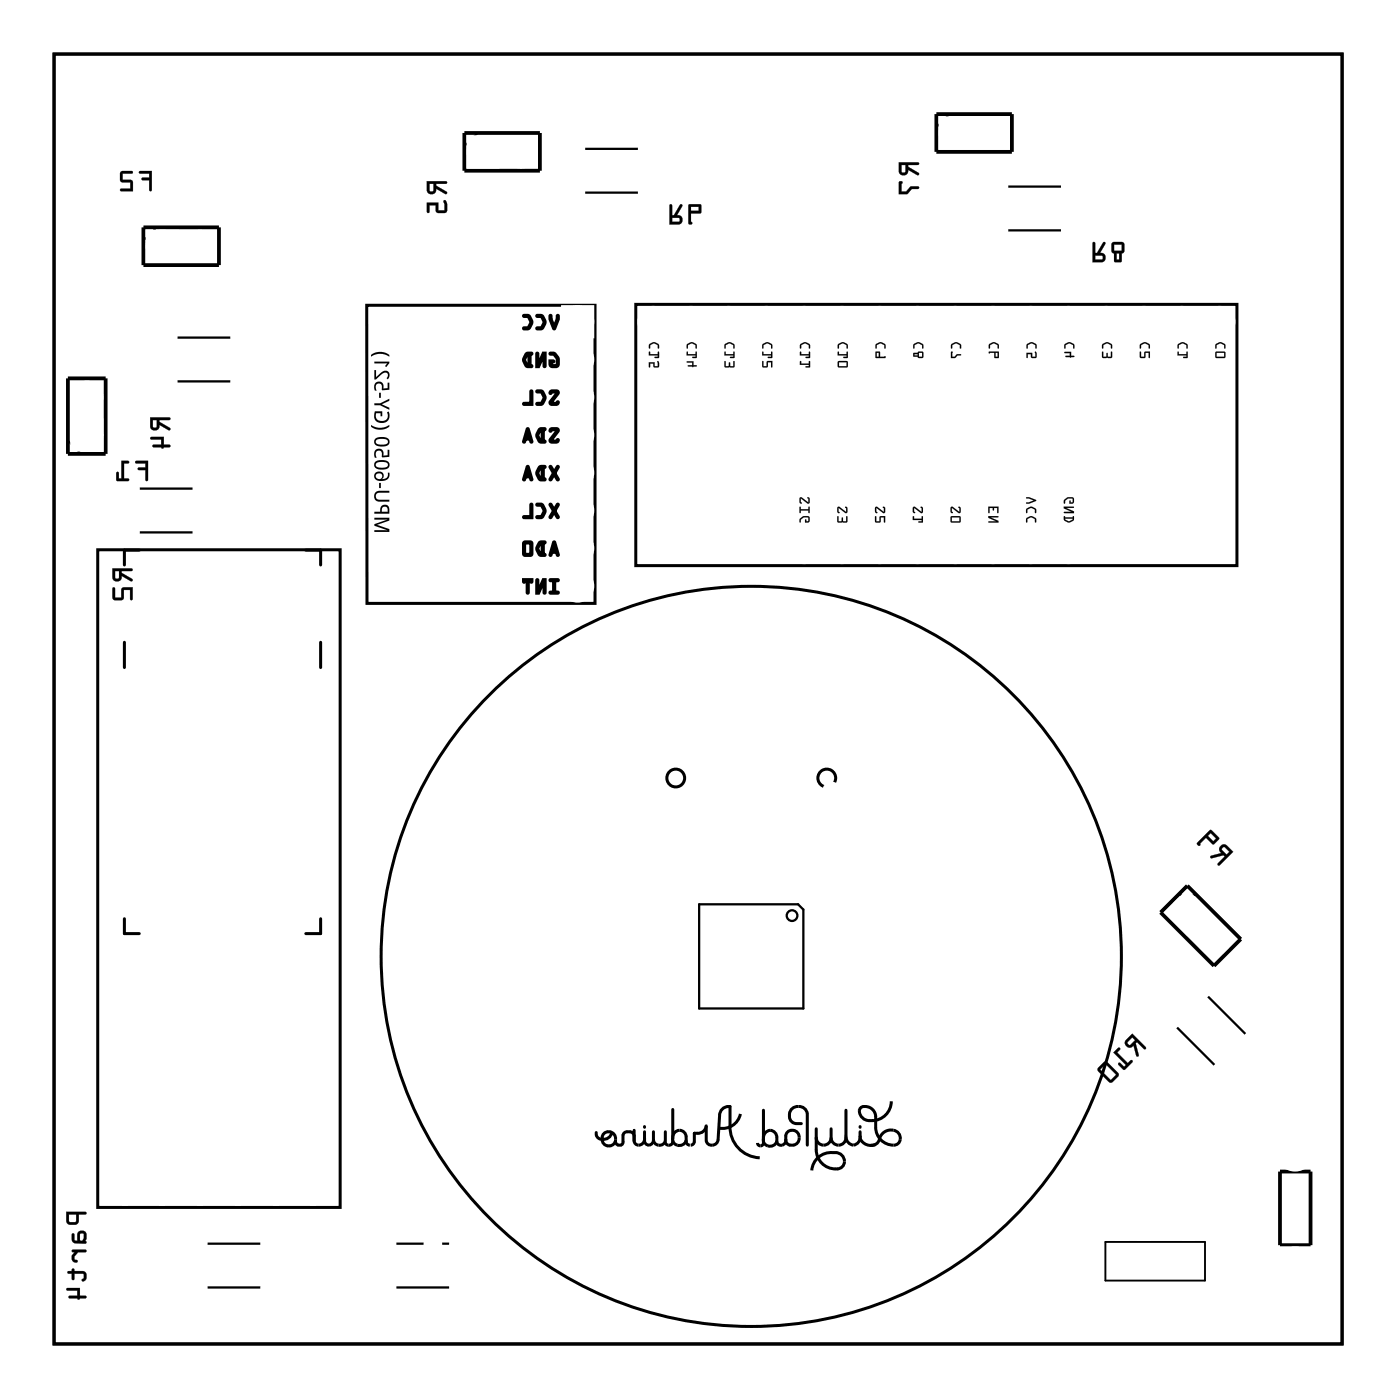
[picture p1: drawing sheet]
<svg xmlns="http://www.w3.org/2000/svg" width="94mm" height="94mm" viewBox="0 0 94 94" stroke-linecap="round" stroke-linejoin="round" font-family="sans-serif">
<g fill="none" stroke="#000" stroke-width=".2">
<path d="M3.6 3.6h86.7v86.8h-86.7zM6.6 37h16.3v44.2h-16.3zM9.4 37h-1v1M20.6 37h1v1M24.7 20.5h15.3v20.1h-15.3zM42.8 20.5h40.4v17.6h-40.4zM8.4 43.2v1.7M21.6 43.2v1.7M8.4 61.8v1h1M21.6 61.8v1h-1M40.1 76.2a.38 .38 0 0 0 .5 .4h-.1M41.2 76.2l-.2 .3-.2 .1h-.3"/>
<path d="M42.7 76.4a.39 .39 0 0 0-.4-.3 .39 .39 0 0 0-.4 .3v.6h-.1l-.4-.1v-.2M42.7 76v.7l.1 .3a.39 .39 0 0 0 .6-.4M43.4 76.1v.6l.1 .3a.32 .32 0 0 0 .5-.4M43.4 75.8h.1M44 76.1v.5M44.8 76.1v.6a.41 .41 0 0 1-.5 .3 .41 .41 0 0 1-.3-.4M45.3 76.7a.47 .47 0 0 1 .3-.6 .47 .47 0 0 1 .6 .4v.5h.2M45.3 76.7a.47 .47 0 0 0 .4 .4 .47 .47 0 0 0 .5-.4M45.3 76.7l-.2 .3h-.1l-.2-.2M45.3 74.6v2M46.5 77h.1l.1-.2v-.6a.62 .62 0 0 0 .8-.5v1a.41 .41 0 0 0 .4 .3 .41 .41 0 0 0 .4-.4l.1-1.6a.61 .61 0 0 1 .7-.6v1.3a2.08 2.08 0 0 0 2 2.2M49.8 74.9a1.23 1.23 0 0 1-1.4 1"/>
<path d="M51.4 76.8a.47 .47 0 0 0 .4 .3 .47 .47 0 0 0 .5-.3M51.4 76.8l-.1 .2-.1 .1-.2-.2M51.4 74.7v2M52.9 76.6a.32 .32 0 0 1-.2 .4 .32 .32 0 0 1-.4-.2 .53 .53 0 0 0-.1-.6 .53 .53 0 0 0-.6-.1l-.2 .2v.5M53.1 76.1a.49 .49 0 0 1 .6 .2 .49 .49 0 0 1-.2 .6 .49 .49 0 0 1-.6-.1 .68 .68 0 0 1 .2-.7zM53.9 75.6a.61 .61 0 0 1-.8-.4 .61 .61 0 0 1 .5-.8 .61 .61 0 0 1 .7 .5v2.1M54.9 76.5a.5 .5 0 0 0 .5 .5 .5 .5 0 0 0 .5-.5M54.9 75.9v1.4a1.28 1.28 0 0 0 1.7 1.3 .59 .59 0 0 0 .1-.8 .59 .59 0 0 0-.7-.3 1.3 1.3 0 0 0-1.4 1.2M55.9 75.9v.6M56.9 74.7v1.8M56.9 76.5a.5 .5 0 0 1-.5 .5 .5 .5 0 0 1-.5-.5M57.9 76.1v.5a.79 .79 0 0 0 1 .4"/>
<path d="M57.9 76.4l-.1 .3-.1 .2a.49 .49 0 0 1-.8-.4M57.9 75.8h.1M60 74.1a1.29 1.29 0 0 1-2 1.1l-.2-.5a.32 .32 0 0 1 .4-.3 .7 .7 0 0 1 .7 .7 1.51 1.51 0 0 0 .8 1.9h.6a.55 .55 0 0 0 .2-.7 .55 .55 0 0 0-.7-.3 1.05 1.05 0 0 0-.8 .9l-.2 .1h-.2"/>
<circle cx="45.5" cy="52.3" r=".6"/>
<circle cx="55.6" cy="52.3" r=".6"/>
<circle cx="41" cy="76.6" r=".47"/>
<circle cx="50.5" cy="64.3" r="24.9"/>
</g>
<g fill="#000">
<path d="M37.9 9.9h.9v3.1h-.9zM43.5 9.9h.8v3.1h-.8zM66.4 12.5h.8v3.1h-.8zM72 12.5h.8v3.1h-.8zM8 32.8h.8v3.1h-.8zM10.5 22.6h.9v3.1h-.9zM13.5 32.8h.9v3.1h-.9zM16.1 22.6h.8v3.1h-.8zM78.1 68.2l2.2-2.2 .6 .6-2.2 2.2zM82.1 72.1l2.1-2.2 .6 .6-2.1 2.2zM12.5 83.6h.9v3.1h-.9zM18.1 83.6h.8v3.1h-.8z"/>
<path d="M25.2 83.6h.9v3.1h-.9zM30.8 83.6h.8v3.1h-.8z"/>
<path d="M9.4 11.5v.2h.6v.2h-.4l-.1 .1 .1 .1h.4v.7l.2 .1v-1.4zM8.1 11.6v.6l.1 .1h.6v.4h-.6l-.1 .1 .8 .1v-.8h-.7v-.4h.7v-.1z"/>
<path d="M9.4 11.5v.2h.6v.2h-.4a.1 .1 0 0 0-.1 .1 .1 .1 0 0 0 .1 .1h.4v.7a.1 .1 0 0 0 .1 .1 .1 .1 0 0 0 .1-.1v-1.3zM9.4 11.5h.8v1.4l-.2-.1v-.7h-.4l-.1-.1h.1h.4v-.3h-.6zM8.1 11.6v.6l.7 .1v.4h-.6a.1 .1 0 0 0-.1 .1 .1 .1 0 0 0 .1 .1h.8l-.1-.8h-.7v-.4h.7a.1 .1 0 0 0 .1-.1 .1 .1 0 0 0-.1-.1zM8.1 11.6h.8v.1h-.7v.4l.7 .1v.7l-.8-.1 .1-.1h.6v-.4h-.6l-.1-.1z"/>
<path d="M28.7 12.2v.6a.31 .31 0 0 0 .4 .3 .31 .31 0 0 0 .2-.4l.7 .4 .1-.2-.8-.4v-.1h.7l.1-.2zM28.9 12.4h.3l-.1 .5-.2-.1zM28.7 13.6v.6l.1 .1 .1-.1v-.4h.4v.4l.1 .1h.6l.1-.1v-.4a.15 .15 0 0 0 0-.3 .16 .16 0 0 0-.3 .1l.1 .6h-.4v-.6z"/>
<path d="M28.7 12.2v.6a.32 .32 0 0 0 .4 .3 .32 .32 0 0 0 .2-.4l.6 .4a.11 .11 0 0 0 .2-.1 .1 .1 0 0 0-.1-.1l-.7-.4v-.1h.7a.1 .1 0 0 0 .1-.1 .1 .1 0 0 0-.1-.1zM28.7 12.2h1.4l-.1 .2h-.7v.1l.7 .4v.1l-.7-.3a.31 .31 0 0 1-.2 .4 .31 .31 0 0 1-.4-.3zM28.9 12.4h.3l-.1 .5-.2-.1zM28.9 12.4v.4l.2 .1 .1-.5zM28.7 13.6v.6a.1 .1 0 0 0 .1 .1 .1 .1 0 0 0 .1-.1v-.4h.4l.1 .5h.6l.1-.1-.1-.7a.1 .1 0 0 0-.1 0 .1 .1 0 0 0-.1 .1l.1 .6h-.4v-.6zM28.7 13.6h.8v.6h.4l-.1-.7h.2l.1 .2v.5l-.2 .1h-.5l-.1-.1v-.4h-.4v.5h-.1z"/>
<path d="M45.1 13.8l-.1 1.3h.6a.32 .32 0 0 0 .3-.4 .32 .32 0 0 0-.4-.2l.4-.6a.1 .1 0 0 0 0-.2 .11 .11 0 0 0-.2 .1l-.4 .7h-.1v-.7zM45.1 13.8h.1v.7h.1l.4-.7h.2l-.4 .7a.31 .31 0 0 1 .4 .2 .31 .31 0 0 1-.3 .4h-.6zM45.2 14.7h.5v.2h-.5zM45.2 14.6v.3h.5v-.2zM46.3 13.8v1.2l.2 .1a.09 .09 0 0 0 .1-.1 .09 .09 0 0 0-.1-.1v-.5l.7-.1v-.5l-.1-.1zM46.3 13.8l.8-.1 .1 .1-.1 .5-.6 .1v.5l.1 .1-.1 .1-.2-.1zM46.5 13.9h.5v.3h-.5zM46.5 13.9v.3h.5v-.3z"/>
<path d="M45.1 13.8l-.1 1.3h.6a.31 .31 0 0 0 .3-.4 .31 .31 0 0 0-.4-.2l.4-.7h-.1l-.5 .7h-.1v-.7zM45.2 14.7h.5v.2h-.5zM46.3 13.8v1.2l.2 .1 .1-.1-.1-.1v-.5l.6-.1 .1-.5-.1-.1zM46.5 13.9h.5v.3h-.5z"/>
<path d="M60.5 10.9v.6a.31 .31 0 0 0 .3 .3 .31 .31 0 0 0 .3-.4l.7 .4v-.1l-.7-.5v-.1h.6l.1-.1zM60.6 11.1h.3v.5h-.3zM60.5 12.2v.9h.5l.3-.4h.5v-.2h-.5l-.3 .4h-.4l.1-.7z"/>
<path d="M60.5 10.9v.6a.32 .32 0 0 0 .3 .3 .32 .32 0 0 0 .3-.4l.6 .4a.1 .1 0 0 0 .1 0 .1 .1 0 0 0 0-.2l-.7-.4v-.1h.6a.1 .1 0 0 0 .1-.1 .1 .1 0 0 0-.1-.1zM60.5 10.9l1.3 .1-.1 .1h-.6v.1l.7 .4v.2l-.7-.4a.31 .31 0 0 1-.3 .4 .31 .31 0 0 1-.3-.3zM60.6 11.1h.3v.5h-.2zM60.6 11.1v.5h.3v-.5zM60.5 12.2v.9h.5l.3-.4h.4a.1 .1 0 0 0 .1-.1 .1 .1 0 0 0-.1-.1h-.4l-.3 .4h-.4v-.5l.1-.2zM60.5 12.2h.2l-.1 .7h.4l.3-.4 .5 .1v.1h-.5l-.3 .3-.5 .1z"/>
<path d="M73.5 16.3v1.4h.6a.32 .32 0 0 0 .3-.4 .32 .32 0 0 0-.4-.3l.4-.6a.1 .1 0 0 0-.1-.1 .1 .1 0 0 0-.1 0l-.4 .7h-.1v-.7zM73.5 16.3h.2v.7h.1l.4-.7h.2l-.4 .7a.31 .31 0 0 1 .4 .3 .31 .31 0 0 1-.3 .3h-.6zM73.7 17.2h.4l.1 .2-.5 .1zM73.7 17.2v.3l.5-.1-.1-.2zM74.8 16.3v.6l.1 .1v.6h.5l.1-.6 .1-.1v-.5l-.1-.1zM74.8 16.3h.7l.1 .1v.5l-.2 .1v.6h-.4l-.1-.6-.1-.1zM74.9 16.5h.6v.4h-.6zM74.9 16.4v.5h.6v-.5zM75.1 17h.2v.5h-.2zM75.1 17v.5h.2v-.5z"/>
<path d="M73.5 16.3v1.3h.6a.31 .31 0 0 0 .3-.3 .31 .31 0 0 0-.4-.3l.4-.7h-.2l-.4 .7h-.1v-.7zM73.7 17.2h.4l.1 .2-.5 .1zM74.8 16.3v.6l.1 .1v.6h.5l.1-.6 .1-.1v-.5l-.1-.1zM74.9 16.5h.6v.4h-.6zM75.1 17h.2v.5h-.2z"/>
<path d="M3.6 3.6v86.8h86.7v-86.8zM3.6 3.6h86.7v86.8h-86.7z"/>
<path d="M7.6 38.2v.6a.31 .31 0 0 0 .3 .3 .31 .31 0 0 0 .3-.4l.7 .4v-.1l-.7-.5v-.1h.6l.1-.1zM7.7 38.4h.3v.5h-.3zM7.6 39.5v.7l.1 .2 .6-.1v-.6h.4l.1 .6h.1v-.8l-.7 .1v.6h-.5v-.6z"/>
<path d="M7.6 38.2v.6a.32 .32 0 0 0 .3 .3 .32 .32 0 0 0 .3-.4l.6 .4a.1 .1 0 0 0 .1 0 .1 .1 0 0 0 0-.2l-.7-.4v-.1h.6a.1 .1 0 0 0 .1-.1 .1 .1 0 0 0-.1-.1zM7.6 38.2l1.3 .1-.1 .1h-.6v.1l.7 .4v.2l-.7-.4a.31 .31 0 0 1-.3 .4 .31 .31 0 0 1-.3-.3zM7.7 38.4h.3l-.1 .5h-.1zM7.7 38.4v.5h.3v-.5zM7.6 39.5v.7l.1 .2 .6-.1v-.6h.4v.6a.1 .1 0 0 0 .1 .1 .1 .1 0 0 0 .1-.1v-.8l-.7 .1v.6h-.5v-.6zM7.6 39.5l.1 .1v.6h.5v-.6l.7-.1v.8h-.1v-.6h-.5v.6l-.6 .1-.1-.2z"/>
<path d="M9.1 31v.2h.7v.3h-.4h-.1l.1 .1h.4v.7l.1 .1 .1-1.4zM8.2 31v1.2h-.2v-.4h-.1l-.1 .5 .8 .1v-.2h-.3v-1h.3l.1-.1z"/>
<path d="M9.1 31v.2h.7v.3l-.4-.1a.1 .1 0 0 0-.1 .1 .1 .1 0 0 0 .1 .1h.4v.7a.1 .1 0 0 0 .1 .1 .1 .1 0 0 0 .1-.1v-1.3zM9.1 31h.9l-.1 1.4-.1-.1v-.7h-.4l-.1-.1h.1h.4v-.3h-.7zM8.2 31v1.2h-.2v-.4a.1 .1 0 0 0-.1-.1 .1 .1 0 0 0-.1 .1v.5l.8 .1a.1 .1 0 0 0 .1-.1 .1 .1 0 0 0-.1-.1h-.3v-1h.3a.1 .1 0 0 0 .1-.1 .1 .1 0 0 0-.1-.1zM8.2 31l.5 .1-.1 .1h-.3v1h.3v.2l-.8-.1 .1-.5h.1v.4h.2z"/>
<path d="M10.1 28.1v.6a.31 .31 0 0 0 .4 .3 .31 .31 0 0 0 .2-.4l.7 .3 .1-.1-.8-.4v-.1h.7l.1-.2zM10.3 28.3h.2v.5l-.2-.1zM10.1 29.4l.1 .2h.6v.3h-.5v.2h.5l.1 .1 .1-.1 .5-.1-.1-.1h-.4v-.5z"/>
<path d="M10.1 28.1v.6a.32 .32 0 0 0 .4 .3 .32 .32 0 0 0 .2-.4l.6 .3a.1 .1 0 0 0 .2 0 .1 .1 0 0 0-.1-.1l-.7-.4v-.1h.7a.1 .1 0 0 0 .1-.1 .1 .1 0 0 0-.1-.1zM10.1 28.1h1.4l-.1 .2h-.7v.1l.7 .4v.1l-.7-.3a.31 .31 0 0 1-.2 .4 .31 .31 0 0 1-.4-.3zM10.3 28.3h.2v.5l-.2-.1zM10.3 28.3v.4l.2 .1 .1-.5zM10.1 29.4l.1 .2h.6v.3h-.5a.1 .1 0 0 0-.1 .1 .1 .1 0 0 0 .1 .1h.5a.09 .09 0 0 0 .1 .1 .09 .09 0 0 0 .1-.1h.4a.1 .1 0 0 0 .1-.1 .1 .1 0 0 0-.1-.1h-.4v-.5zM10.1 29.4h.9v.5h.4l.1 .1-.5 .1-.1 .1v-.1h-.6v-.2h.6v-.3h-.7z"/>
<path d="M25.2 34.8v.2h.9l-.9 .3v.1l.9 .3h-.9v.1h1v-.2l-.8-.3 .8-.3v-.2zM25.2 34.4v.2h1v-.3a.33 .33 0 0 0-.4-.3 .33 .33 0 0 0-.2 .4zM25.7 34.2a.23 .23 0 0 1 .3-.1 .23 .23 0 0 1 .1 .3h-.4zM25.3 33.1a.37 .37 0 0 0-.1 .4 .37 .37 0 0 0 .3 .3h.7v-.2h-.7a.24 .24 0 0 1-.2-.2 .24 .24 0 0 1 .2-.3h.7v-.1h-.7zM25.5 32.5v.3h.1v-.3zM25.3 31.8a.37 .37 0 0 0 0 .5 .37 .37 0 0 0 .5 .1 .43 .43 0 0 0 .4-.6h-.1a.32 .32 0 0 1-.1 .3 .32 .32 0 0 1-.3 .1 .3 .3 0 0 0 0-.4 .3 .3 0 0 0-.4 0zM25.3 32a.21 .21 0 0 1 .4 0 .21 .21 0 0 1-.4 0zM25.2 31.1a.35 .35 0 0 0 .1 .4 .35 .35 0 0 0 .4 .1 .36 .36 0 0 0 .5-.3 .36 .36 0 0 0-.5-.3zM25.3 31.2l.4-.1a.24 .24 0 0 1 .3 0 .24 .24 0 0 1 0 .3l-.3 .1a.24 .24 0 0 1-.3 0 .24 .24 0 0 1-.1-.3zM25.3 30.3l-.1 .4v.1h.1a.24 .24 0 0 1 0-.4 .24 .24 0 0 1 .4 .2v.2l.5-.1v-.4h-.1v.3l-.3 .1a.33 .33 0 0 0-.1-.5 .33 .33 0 0 0-.4 .1zM25.2 29.5a.35 .35 0 0 0 .1 .5 .35 .35 0 0 0 .4 0 .36 .36 0 0 0 .5-.3 .36 .36 0 0 0-.5-.3zM25.3 29.6l.4-.1a.24 .24 0 0 1 .3 0 .24 .24 0 0 1 0 .3l-.3 .1a.24 .24 0 0 1-.3 0 .24 .24 0 0 1-.1-.3zM25 28.6a.55 .55 0 0 0 .6 .3h.1a.53 .53 0 0 0 .5-.3 1.06 1.06 0 0 1-1.2 0zM25.2 27.7a.53 .53 0 0 0 .5 .8 .53 .53 0 0 0 .4-.8h-.1a.4 .4 0 0 1-.3 .6 .4 .4 0 0 1-.4-.5h.3v.2h.1v-.3zM25.2 27.1v.2h.4l.6 .3v-.2l-.5-.2 .5-.2v-.2l-.6 .3zM25.5 26.4v.4h.1v-.4zM25.3 25.8l-.1 .3v.2h.1a.24 .24 0 0 1 0-.4 .24 .24 0 0 1 .4 .2v.2l.5-.1v-.5h-.1v.4h-.3a.33 .33 0 0 0-.1-.4 .33 .33 0 0 0-.4 .1zM25.2 24.9v.6h.1l.3-.3a.24 .24 0 0 1 .3-.2 .24 .24 0 0 1 .2 .3l-.1 .1 .1 .1a.34 .34 0 0 0 0-.5 .34 .34 0 0 0-.5 .1l-.3 .3v-.5zM25.2 24.3v.2l.9-.1-.2 .2 .1 .1 .2-.3v-.1zM25 23.9v.1l.2-.1a1.07 1.07 0 0 1 1 .1 .56 .56 0 0 0-.6-.3z"/>
<path d="M25.2 34.8v.2h.9l-.9 .3v.1l.9 .3h-.9v.1h1v-.2l-.8-.3 .8-.3v-.2zM25.2 34.8h1v.2l-.8 .3 .8 .3v.2h-1v-.1h.9l-.9-.3v-.1l.9-.3h-.9zM25.2 34.4v.2h1v-.3a.32 .32 0 0 0-.4-.3 .32 .32 0 0 0-.2 .4zM25.2 34.4h.4a.33 .33 0 0 1 .2-.4 .33 .33 0 0 1 .4 .3v.3h-1zM25.7 34.2a.23 .23 0 0 1 .3-.1 .23 .23 0 0 1 .1 .3h-.4zM25.7 34.2v.2h.4a.22 .22 0 0 0-.1-.3 .22 .22 0 0 0-.3 .1zM25.3 33.1a.37 .37 0 0 0-.1 .4 .37 .37 0 0 0 .3 .3h.7v-.2h-.7a.24 .24 0 0 1-.2-.2 .24 .24 0 0 1 .2-.3h.7v-.1h-.7zM25.3 33.1l.2-.1h.7v.2h-.7a.24 .24 0 0 0-.2 .2 .24 .24 0 0 0 .2 .2h.7v.2h-.7a.37 .37 0 0 1-.3-.3 .37 .37 0 0 1 .1-.4zM25.5 32.5v.3h.1v-.3zM25.5 32.5h.1v.3h-.1zM25.3 31.8a.37 .37 0 0 0 0 .5 .37 .37 0 0 0 .5 .1 .44 .44 0 0 0 .4-.6h-.1a.32 .32 0 0 1-.1 .3 .32 .32 0 0 1-.3 .1 .3 .3 0 0 0 0-.4 .3 .3 0 0 0-.4 0zM25.3 31.8a.3 .3 0 0 1 .4 0 .3 .3 0 0 1 0 .4 .33 .33 0 0 0 .4-.4h.1a.48 .48 0 0 1-.2 .5 .48 .48 0 0 1-.5 .1 .32 .32 0 0 1-.3-.2 .32 .32 0 0 1 .1-.4zM25.3 32a.21 .21 0 0 1 .4 0 .21 .21 0 0 1-.4 0zM25.3 32a.21 .21 0 0 0 .4 0 .21 .21 0 0 0-.4 0zM25.2 31.1a.35 .35 0 0 0 .1 .4 .35 .35 0 0 0 .4 .1 .36 .36 0 0 0 .5-.3 .36 .36 0 0 0-.5-.3zM25.2 31.1l.3-.1a.49 .49 0 0 1 .7 .4 .62 .62 0 0 1-1-.1zM25.3 31.2l.4-.1a.24 .24 0 0 1 .3 0 .24 .24 0 0 1 0 .3l-.3 .1a.24 .24 0 0 1-.3 0 .24 .24 0 0 1-.1-.3zM25.3 31.2a.21 .21 0 0 0 0 .2 .21 .21 0 0 0 .3 .1h.1a.24 .24 0 0 0 .3 0 .24 .24 0 0 0 0-.3l-.3-.1zM25.3 30.3l-.1 .4v.1h.1a.24 .24 0 0 1-.1-.3 .24 .24 0 0 1 .3-.1 .24 .24 0 0 1 .2 .2v.2l.5-.1v-.4h-.1v.3l-.3 .1a.33 .33 0 0 0-.1-.4 .33 .33 0 0 0-.4 0zM25.3 30.3a.33 .33 0 0 1 .4-.1 .33 .33 0 0 1 .1 .5l.3-.1v-.3h.1v.4l-.5 .1v-.1a.25 .25 0 0 0-.1-.3 .25 .25 0 0 0-.3 0v.4a.29 .29 0 0 1-.2-.2 .29 .29 0 0 1 .2-.3zM25.2 29.5a.35 .35 0 0 0 .1 .5 .35 .35 0 0 0 .4 0 .36 .36 0 0 0 .5-.3 .36 .36 0 0 0-.5-.3zM25.2 29.5l.3-.1a.49 .49 0 0 1 .7 .4 .62 .62 0 0 1-1-.1zM25.3 29.6l.4-.1a.24 .24 0 0 1 .3 0 .24 .24 0 0 1 0 .3l-.3 .1a.24 .24 0 0 1-.3 0 .24 .24 0 0 1-.1-.3zM25.3 29.6a.21 .21 0 0 0 0 .3 .21 .21 0 0 0 .3 0h.1a.24 .24 0 0 0 .3 0 .24 .24 0 0 0 0-.3l-.3-.1zM25 28.6v.1a1.02 1.02 0 0 0 1.2 0v-.1a1.06 1.06 0 0 1-1.2 0zM25 28.6l.2 .1a1.07 1.07 0 0 0 1-.1 .54 .54 0 0 1-.7 .3h-.2a.33 .33 0 0 1-.3-.3zM25.2 27.7a.53 .53 0 0 0 .5 .8 .53 .53 0 0 0 .4-.8h-.1a.4 .4 0 0 1-.3 .6 .4 .4 0 0 1-.4-.5h.3v.2h.1v-.3zM25.2 27.7h.5v.3h-.1v-.2h-.3a.4 .4 0 0 0 .4 .5 .4 .4 0 0 0 .3-.6h.1a.53 .53 0 0 1-.4 .8 .53 .53 0 0 1-.5-.8zM25.2 27.1v.2h.4l.6 .3v-.2l-.5-.2 .5-.2v-.2l-.6 .3zM25.2 27.1h.4l.6-.3v.2l-.5 .2 .5 .2v.2l-.6-.3h-.4zM25.5 26.4v.4h.1v-.4zM25.5 26.4h.1v.4h-.1zM25.3 25.8l-.1 .3v.2h.1a.24 .24 0 0 1-.1-.3 .24 .24 0 0 1 .3-.2 .24 .24 0 0 1 .2 .3v.2l.5-.1v-.5h-.1v.4h-.3a.33 .33 0 0 0-.1-.4 .33 .33 0 0 0-.4 .1zM25.3 25.8a.33 .33 0 0 1 .4-.1 .33 .33 0 0 1 .1 .4h.3v-.4h.1v.5l-.5 .1v-.1a.25 .25 0 0 0-.1-.3 .25 .25 0 0 0-.3 0v.4a.29 .29 0 0 1-.2-.2 .29 .29 0 0 1 .2-.3zM25.2 24.9v.6l.4-.2a.29 .29 0 0 1 .2-.2 .29 .29 0 0 1 .3 .1l-.1 .2 .1 .1a.34 .34 0 0 0 0-.5 .34 .34 0 0 0-.5 .1l-.3 .3v-.5zM25.2 24.9h.1v.5l.2-.2a.36 .36 0 0 1 .4-.3 .36 .36 0 0 1 .3 .4l-.1 .2-.1-.1a.23 .23 0 0 0 0-.3 .23 .23 0 0 0-.3 .1l-.4 .3h-.1zM25.2 24.3v.2l.9-.1-.2 .2 .1 .1 .2-.3v-.1zM25.2 24.3h1v.1l-.2 .3-.1-.1 .2-.2-.9 .1zM25 23.9v.1l.2-.1a1.07 1.07 0 0 1 1 .1v-.1a1.02 1.02 0 0 0-1.2 0zM25 23.9a1.01 1.01 0 0 1 1.2 0v.1a1.06 1.06 0 0 0-1.2 0z"/>
<path d="M37 21.2v.3l.2 .6h.1l.3-.6v-.3h-.1l-.2 .7-.2-.7zM36.1 21.2v.1h.3l.2 .4-.2 .3h-.3v.2a.44 .44 0 0 0 .6-.5l-.2-.5zM35.2 21.2v.1h.3l.2 .4-.2 .3h-.3l.1 .2a.44 .44 0 0 0 .5-.5l-.2-.5z"/>
<path d="M37 23.8v.1h.3l.2 .3-.1 .4-.3-.1v-.1h.1l.1-.1h-.3v.3l.4 .1 .2-.1a.61 .61 0 0 0-.6-.9zM36.1 23.8v.9h.1l.4-.7v.6l.1 .1v-1h-.2l-.3 .8v-.7zM35.4 23.8a.57 .57 0 0 0 0 .8l.3 .1 .1-.1h-.1v-.7l.1-.1zM35.5 23.9h.1v.7l-.1-.1-.2-.3z"/>
<path d="M37 26.3v.2l.1-.1h.4l-.5 .6v.1l.1 .1h.4l.1-.1-.1-.1-.1 .1h-.3l.5-.6v-.1l-.2-.1zM36.1 26.3v.1h.3l.2 .4-.2 .3h-.3v.1a.44 .44 0 0 0 .6-.4l-.2-.5zM35.7 26.3v.8h-.5v.1h.6v-.9z"/>
<path d="M37 28.9v.1l.1-.1 .4 .1-.5 .5v.2l.1 .1h.4l.1-.1-.1-.2-.1 .2-.3-.1 .5-.6v-.1l-.2-.1zM36.3 28.9a.57 .57 0 0 0 0 .8l.3 .1 .1-.1h-.1v-.8h.1zM36.4 28.9v.8l-.1-.1-.1-.3zM35.4 28.8l-.2 .9 .1 .1 .1-.2h.2l.2 .2-.2-.9zM35.5 29.1l.1 .3h-.2z"/>
<path d="M37 31.4l.2 .4-.2 .5h.1l.2-.3 .2 .3 .1-.1-.3-.4 .3-.4h-.1l-.2 .3-.2-.3zM36.3 31.4a.57 .57 0 0 0 0 .9h.3h.1l-.1-.1v-.7l.1-.1zM36.4 31.5v.7h-.1l-.1-.4zM35.4 31.4l-.2 .9h.1l.1-.2h.2l.2 .2-.2-.9zM35.5 31.6l.1 .4h-.2z"/>
<path d="M37 33.9l.2 .5-.2 .4h.1l.2-.3 .2 .4 .1-.1-.3-.4 .3-.5h-.1l-.2 .3-.2-.3zM36.1 33.9v.1h.3l.2 .4-.2 .3h-.3v.2a.44 .44 0 0 0 .6-.5l-.2-.5zM35.7 33.9v.8h-.5v.2h.6v-.9z"/>
<path d="M37 39v.1h.2v.7h-.2v.1h.5v-.1h-.2v-.7h.2l.1-.1zM36.1 39v.9h.1l.4-.7v.7h.1v-.9h-.2l-.3 .7v-.7zM35.2 39v.2l.2-.1v.8h.1l.1-.8 .2 .1v-.2z"/>
<path d="M37.2 36.4l-.2 1h.1v-.2h.3l.1 .2-.2-.9zM37.3 36.7l.1 .4h-.2zM36.3 36.5a.57 .57 0 0 0 0 .8l.3 .1 .1-.1h-.1v-.7l.1-.1zM36.4 36.6v.7l-.1-.1-.1-.3zM35.2 36.5v.8l.1 .1h.4l.1-.1v-.8l-.1-.1zM35.3 36.6h.4v.7h-.4z"/>
<path d="M36.9 21.2v.3l.2 .6 .2 .1 .1-.1 .3-.6v-.2a.14 .14 0 0 0-.2-.2 .14 .14 0 0 0-.1 .2v.2h.1l-.1-.1-.2 .5h.1l-.1-.5-.1 .1h.1v-.3l-.2-.1zM37 21.3v.2l.3 .6 .2-.6v-.2v.2h.1l-.1-.1-.2 .7h-.1h.1l-.3-.7v.1zM36 21.2v.2h.4l.1 .2h.1h-.1l.1 .1h-.1l-.1 .3h-.3a.14 .14 0 0 0-.1 .1 .14 .14 0 0 0 .1 .1l.5-.1h-.1h.1l.2-.4-.3-.5zM36.1 21.2l.3 .1 .2 .3 .1-.1-.2 .5-.4 .1h.3l.1-.1h-.1h.1l.1-.4-.2-.3zM35.2 21.2v.2h.3l.1 .2h.1h-.1l.1 .1h-.1l-.1 .3h-.2a.14 .14 0 0 0-.2 .1 .14 .14 0 0 0 .2 .1l.4-.1 .2-.4-.3-.5zM35.3 21.2l.2 .1 .2 .3 .1-.1-.2 .5-.3 .1h.2l.1-.1h-.1h.1l.2-.4-.2-.3z"/>
<path d="M36.9 23.7v.2h.3l.2 .2v.4h-.2v-.1h-.1v.1h.1a.14 .14 0 0 0 .2-.2 .14 .14 0 0 0-.2-.1h-.3v.3a.42 .42 0 0 0 .3 .3 .42 .42 0 0 0 .4-.2v-.5v-.1h-.1h.1a.48 .48 0 0 0-.7-.3zM37 23.8h.4l-.1 .1 .2 .2v.4l-.1 .1h-.3l-.1-.3h.2h-.2v.3h.2h.3v-.1v-.4l-.2-.3v.1v-.1zM36 23.7v1.1h.3l.3-.8h-.1v.6a.14 .14 0 0 0 .1 .2 .14 .14 0 0 0 .2-.2v-.9h-.3l-.4 .7 .2 .1v-.8h-.2zM36.1 23.8v.7h.2l.3-.7-.1-.1v.1h.2v-.1h-.1v.9v-.6l-.1-.1-.3 .8v-.1h-.1v.1h.1zM35.3 23.7v.1l-.2 .3 .1 .3 .2 .3 .3 .1a.14 .14 0 0 0 .2-.2 .14 .14 0 0 0-.2-.1l.1 .1v-.7h-.1a.12 .12 0 0 0 .2-.1 .12 .12 0 0 0-.1-.1zM35.4 23.8h.3h-.1v.8h.1h-.2l-.2-.3h-.1h.1l-.1-.2h.1zM35.5 23.9v.7h.1l-.2-.4-.1 .1h.1l-.1-.2 .1 .1 .2-.3zM35.4 23.8l-.2 .5 .2 .3h.2v-.8z"/>
<path d="M37 26.3l-.1 .1a.14 .14 0 0 0 .1 .2 .14 .14 0 0 0 .2-.2h.3h-.1l-.5 .6h.1h-.1a.22 .22 0 0 0 0 .2 .22 .22 0 0 0 .2 .1h.3a.2 .2 0 0 0 .3-.1 .2 .2 0 0 0-.2-.3l-.1 .2h-.3h.1l.4-.6a.22 .22 0 0 0 0-.2 .22 .22 0 0 0-.2-.1zM37.1 26.4h-.1l.1-.1 .4 .1 .1 .1h-.1l-.5 .6 .1 .1h.4v-.1l-.1 .1-.4-.1 .5-.7zM36 26.2v.2l.4 .1 .1 .2h.1h-.1l.1 .1h-.1l-.1 .2h-.3a.14 .14 0 0 0-.1 .2 .14 .14 0 0 0 .1 .1l.5-.1-.1-.1 .1 .1 .2-.4-.3-.6zM36.1 26.3l.3 .1 .2 .3 .1-.1-.2 .5-.4 .1h.3l.1-.1h-.1h.1l.1-.4-.2-.4zM35.6 26.2v.9h.1v-.1h-.4a.14 .14 0 0 0-.2 .2 .14 .14 0 0 0 .2 .1h.6v-1l-.1-.1zM35.7 26.3v.9h.1h-.5h.5z"/>
<path d="M37 28.8l-.1 .2a.14 .14 0 0 0 .1 .1 .14 .14 0 0 0 .2-.1h.3l-.1-.1-.5 .6h.1h-.1a.22 .22 0 0 0 0 .2 .22 .22 0 0 0 .2 .2h.3a.2 .2 0 0 0 .3-.2 .2 .2 0 0 0-.2-.2l-.1 .1h-.3l.1 .1 .4-.6a.22 .22 0 0 0 0-.2 .22 .22 0 0 0-.2-.2zM37.1 28.9l-.1 .1 .1-.1h.4l.1 .1h-.1l-.5 .6 .1 .1h.4v-.1l-.1 .1-.4-.1 .5-.7zM36.2 28.8v.1l-.2 .3v.3l.3 .3 .3 .1a.14 .14 0 0 0 .2-.2 .14 .14 0 0 0-.2-.1v.1v-.8a.12 .12 0 0 0 .2 0 .12 .12 0 0 0-.1-.2zM36.3 28.9h.3h-.1v.8h.1h-.3l-.1-.3h-.1h.1l-.1-.2h.1zM36.4 28.9v.8l-.1-.4-.1 .1 .1-.1-.1-.1 .1 .1 .1-.3zM36.3 28.9l-.2 .4 .2 .4h.2v-.8zM35.4 28.8l-.3 .9a.14 .14 0 0 0 .1 .1 .14 .14 0 0 0 .2 0v-.2h.2v.2a.14 .14 0 0 0 .2 0 .14 .14 0 0 0 .1-.1l-.3-.9zM35.5 28.9l.2 .8h.1h-.1h.1l-.1-.2h-.4l-.1 .2h.1h-.1h.1l.2-.8h.1zM35.4 29.1l.1 .4 .1-.1h-.2l.1 .1 .1-.4zM35.5 28.8l-.2 .7h.4z"/>
<path d="M36.9 31.3v.2l.2 .4 .1-.1h-.1l-.2 .4a.14 .14 0 0 0 .1 .2 .14 .14 0 0 0 .2-.1l.1-.3h-.1l.2 .3a.14 .14 0 0 0 .2 .1 .14 .14 0 0 0 0-.2l-.2-.4h-.1l.1 .1 .2-.4a.14 .14 0 0 0 0-.2 .14 .14 0 0 0-.2 0l-.2 .4h.1l-.1-.4zM37 31.4h.1h-.1l.3 .5 .2-.5h.1h-.1l-.2 .4 .2 .5 .1-.1-.1 .1v-.1l-.2-.4-.3 .4 .1 .1-.1-.1v.1l.3-.5-.3-.4zM36.2 31.4v.1v-.1l-.2 .4v.2l.3 .4h.3a.14 .14 0 0 0 .2-.2 .14 .14 0 0 0-.2-.1v.1v-.7a.12 .12 0 0 0 .2 0 .12 .12 0 0 0-.1-.2zM36.3 31.5l.3-.1h-.1v.9h.1l-.3-.1-.1-.3-.1 .1 .1-.1-.1-.2h.1zM36.4 31.5v.7l-.1-.3h-.1h.1l-.1-.1h.1l.1-.2zM36.3 31.4l-.2 .5 .2 .3 .2 .1v-.9zM35.4 31.3l-.3 .9a.14 .14 0 0 0 .1 .2 .14 .14 0 0 0 .2-.1v-.2v.1h.2v-.1v.2a.14 .14 0 0 0 .2 .1 .14 .14 0 0 0 .1-.2l-.3-.8zM35.5 31.4l.2 .9h.1h-.1l.1-.1-.1-.2h-.4l-.1 .2 .1 .1h-.1h.1l.2-.9h.1zM35.4 31.7l.1 .3h.1v-.1h-.2v.1h.1l.1-.3zM35.5 31.4l-.2 .7h.4z"/>
<path d="M36.9 33.9v.1l.2 .4h.1l-.1-.1-.2 .4a.14 .14 0 0 0 .1 .2 .14 .14 0 0 0 .2 0l.1-.4h-.1l.2 .4a.14 .14 0 0 0 .2 0 .14 .14 0 0 0 0-.2l-.2-.4-.1 .1h.1l.2-.4a.14 .14 0 0 0 0-.2 .14 .14 0 0 0-.2 .1l-.2 .3h.1l-.1-.3zM37 34l.1-.1-.1 .1 .3 .4 .2-.4v-.1l.1 .1-.1-.1-.2 .5 .2 .4h.1h-.1l-.2-.5-.3 .5h.1h-.1l.3-.4-.3-.5zM36 33.9v.2h.4l.1 .2h.1h-.1l.1 .1h-.1l-.1 .3h-.3a.14 .14 0 0 0-.1 .1 .14 .14 0 0 0 .1 .1l.5-.1h-.1h.1l.2-.4-.3-.5zM36.1 33.9l.3 .1 .2 .3 .1-.1-.2 .5-.4 .1h.3l.1-.1h-.1h.1l.1-.4-.2-.3zM35.6 33.9v.8h.1h-.4a.14 .14 0 0 0-.2 .1 .14 .14 0 0 0 .2 .1h.6v-.9l-.1-.2zM35.7 34v.9h.1v-.1h-.5h.5z"/>
<path d="M36.9 38.9l.1 .3h.2v-.1h-.1v.7h.1v-.1h-.2a.14 .14 0 0 0-.1 .2 .14 .14 0 0 0 .1 .1h.5a.14 .14 0 0 0 .2-.1 .14 .14 0 0 0-.2-.2h-.2v.1h.1v-.7h-.1v.1h.2a.14 .14 0 0 0 .2-.2 .14 .14 0 0 0-.2-.1zM37 39h.5h-.2v.9h.2h-.5h.3v-.9zM36 38.9v1.1h.3l.3-.8h-.1v.7a.14 .14 0 0 0 .1 .1 .14 .14 0 0 0 .2-.1v-1h-.3l-.4 .8h.2v-.7l-.2-.1zM36.1 39v.7h.2l.3-.7h-.1h.2h-.1v.9v-.7h-.1l-.3 .7h-.1h.1zM35.1 38.9v.2a.14 .14 0 0 0 .2 .2 .14 .14 0 0 0 .1-.2h-.1v.1h.1v-.1v.8a.14 .14 0 0 0 .1 .1 .14 .14 0 0 0 .1-.1v-.8v.1h.1v-.1a.11 .11 0 0 0 0 .2 .11 .11 0 0 0 .1-.1l.1-.3zM35.2 39h.6h-.1l.1 .1v-.1h-.3v.9v-.9h-.3v.1l.1-.1z"/>
<path d="M37.2 36.4l-.3 .9a.14 .14 0 0 0 .1 .2 .14 .14 0 0 0 .2-.1v-.2h-.1v.1h.3v-.1h-.1l.1 .2a.14 .14 0 0 0 .2 .1 .14 .14 0 0 0 .1-.2l-.3-.8zM37.3 36.5l.2 .9 .1-.1-.1 .1v-.1v-.2h-.4l-.1 .2 .1 .1-.1-.1v.1l.3-.9zM37.2 36.7l.1 .4h.1v-.1h-.2v.1h.1l.1-.4zM37.3 36.4l-.2 .7h.4zM36.2 36.4v.1l-.2 .3v.3l.3 .3 .3 .1a.14 .14 0 0 0 .2-.2 .14 .14 0 0 0-.2-.1v.1v-.7a.12 .12 0 0 0 .2-.1 .12 .12 0 0 0-.1-.1zM36.3 36.5h.3h-.1v.8h.1h-.3l-.1-.3h-.1h.1l-.1-.2h.1zM36.4 36.6v.7l-.1-.3h-.1h.1l-.1-.2 .1 .1 .1-.3zM36.3 36.5l-.2 .5 .2 .3h.2v-.8zM35.2 36.4l-.1 .9 .2 .2h.5l.1-.2v-.8l-.2-.1zM35.3 36.5h.4v.8h-.4zM35.3 36.6h.4h-.1v.7h.1v-.1h-.4v.1h.1v-.7zM35.2 36.5v.8h.6v-.8z"/>
<path d="M43.7 23.1v.4v-.3l.3-.1 .2 .1v.2h.1a.31 .31 0 0 0-.3-.4zM43.7 23.7l-.1 .2h.6v.1l-.2 .1h.3v-.4l-.1 .1h-.5zM43.6 24.4l.1 .3v-.2h.2l.1 .2h.3v-.4h-.1v.3h-.2v-.2z"/>
<path d="M43.7 23.1v.4v-.3l.3-.1 .2 .1v.2h.1v-.2l-.2-.2zM43.7 23.1l.3-.1a.3 .3 0 0 1 .3 .4l-.1-.2-.2-.1-.3 .1v.2zM43.7 23.7l-.1 .2h.6v.1l-.2 .1h.3v-.4l-.1 .1h-.5v-.1zM43.7 23.7v.1h.6v-.1v.4h-.3l.3-.1v-.1h-.7zM43.6 24.4l.1 .3v-.2h.2l.1 .2h.3v-.4h-.1v.3h-.2v-.2zM43.6 24.4h.4v.2h.3l-.1-.3h.1v.4h-.3v-.2h-.3v.2z"/>
<path d="M46.2 23.1v.4l.1-.3 .2-.1 .3 .1v.2h.1a.31 .31 0 0 0-.4-.4zM46.2 23.7v.2h.6v.1l-.2 .1h.3l-.1-.4v.1h-.5zM46.2 24.3v.1h.4v.2h-.3v.1h.3l.3-.1h-.2v-.3z"/>
<path d="M46.2 23.1v.4l.1-.3 .2-.1 .3 .1v.2h.1v-.2l-.3-.2zM46.2 23.1l.4-.1a.3 .3 0 0 1 .3 .4h-.1v-.2l-.3-.1-.2 .1-.1 .2zM46.2 23.7v.2h.6v.1l-.2 .1h.3l-.1-.4v.1h-.5v-.1zM46.2 23.7l.1 .1h.5v-.1l.1 .4h-.3l.2-.1v-.1h-.6zM46.2 24.3v.1h.4v.2h-.3v.1h.3l.3-.1h-.2v-.3zM46.2 24.3h.5l-.1 .3h.3l-.6 .1v-.1h.3v-.2h-.4z"/>
<path d="M48.8 23.1v.4v-.3l.3-.1 .2 .1v.2h.1a.31 .31 0 0 0-.3-.4zM48.7 23.7v.2h.6v.1l-.2 .1h.3v-.4l-.1 .1h-.5zM48.7 24.3l.1 .4h.6v-.4l-.1 .3h-.2v-.2l-.1 .2h-.2v-.3z"/>
<path d="M48.8 23.1v.4v-.3l.3-.1 .2 .1v.2h.1v-.2l-.2-.2zM48.8 23.1l.3-.1a.3 .3 0 0 1 .3 .4h-.1v-.2l-.2-.1-.3 .1v.2zM48.7 23.7v.2h.6v.1l-.2 .1h.3v-.4l-.1 .1h-.5v-.1zM48.7 23.7l.1 .1h.5l.1-.1v.4h-.3l.2-.1v-.1h-.6zM48.7 24.3l.1 .4h.6v-.4l-.1 .3h-.2v-.2l-.1 .2h-.2v-.3zM48.7 24.3h.1v.3h.2l.1-.2v.2h.2l.1-.3v.4h-.6z"/>
<path d="M51.3 23.1v.4l.1-.3 .2-.1 .3 .1v.2h.1a.31 .31 0 0 0-.4-.4zM51.3 23.7v.2h.6v.1l-.3 .1h.4l-.1-.4v.1h-.5zM51.3 24.3v.4h.3l.1-.3h.2v.3h.1v-.4h-.4v.3h-.2v-.3z"/>
<path d="M51.3 23.1v.4l.1-.3 .2-.1 .3 .1v.2h.1l-.1-.2-.2-.2zM51.3 23.1l.4-.1a.3 .3 0 0 1 .3 .4h-.1v-.2l-.3-.1-.2 .1-.1 .2zM51.3 23.7v.2h.6v.1l-.3 .1h.4l-.1-.4v.1h-.5v-.1zM51.3 23.7l.1 .1h.5v-.1v.4h-.3l.3-.1v-.1h-.6zM51.3 24.3v.4h.3l.1-.3h.2v.3h.1v-.4h-.4v.3h-.2v-.3zM51.3 24.3l.1 .3h.2v-.3h.4l-.1 .4v-.3h-.2l-.1 .3h-.3z"/>
<path d="M53.9 23.1l-.1 .4 .1-.3 .3-.1 .2 .1v.2h.1a.31 .31 0 0 0-.3-.4zM53.8 23.7v.2h.6v.1l-.2 .1h.3v-.4l-.1 .1h-.5zM53.8 24.3v.3h.6l-.2 .1h.3v-.4l-.1 .2h-.5z"/>
<path d="M53.8 23.1v.4l.1-.3 .3-.1 .2 .1v.2h.1v-.2l-.3-.2zM53.9 23.1l.3-.1a.3 .3 0 0 1 .3 .4h-.1v-.2l-.2-.1-.3 .1-.1 .2zM53.8 23.7v.2h.6v.1l-.2 .1h.3v-.4l-.1 .1h-.5v-.1zM53.8 23.7l.1 .1h.5l.1-.1v.4h-.3l.2-.1v-.1h-.6zM53.8 24.3v.3h.6l-.2 .1h.3v-.4l-.1 .2h-.5v-.2zM53.8 24.3l.1 .2h.5l.1-.2v.4h-.3l.2-.1v-.1l-.6 .1z"/>
<path d="M53.8 33.5v.3l.1 .1v-.1v-.3l.4 .4 .2-.1-.1-.3h-.1l.1 .3-.5-.3zM53.8 34.1v.4l.1-.2h.5v.2h.1l-.1-.4v.2h-.5zM53.8 34.9v.3l.1-.2 .2-.2 .3 .1-.1 .2h-.1v-.1v.2l.3-.1-.1-.4h-.4z"/>
<path d="M53.8 33.5v.3l.1 .1v-.1v-.3l.4 .4 .2-.1-.1-.3h-.1l.1 .3-.5-.3zM53.8 33.5h.1l.5 .3-.1-.3h.1l.1 .3-.2 .1-.4-.4v.3v.1zM53.8 34.1v.4l.1-.2h.5v.2h.1l-.1-.4v.2h-.5v-.2zM53.8 34.1l.1 .2h.5v-.2l.1 .4h-.1v-.2h-.5l-.1 .2zM53.8 34.9v.3l.1-.2 .2-.2 .3 .1-.1 .2h-.1v-.2l-.1 .3 .4-.1-.1-.4h-.4zM53.8 34.9l.2-.2h.4l.1 .4-.3 .1v-.3v.2h.2v-.2l-.3-.1-.2 .2-.1 .2z"/>
<path d="M56.4 23.1v.4v-.3l.3-.1 .2 .1v.2h.1a.31 .31 0 0 0-.3-.4zM56.4 23.7l-.1 .2h.6v.1l-.2 .1h.3v-.4l-.1 .1h-.5zM56.4 24.3v.4h.6v-.4zM56.4 24.4h.5v.2h-.5z"/>
<path d="M56.4 23.1v.4v-.3l.3-.1 .2 .1v.2h.1v-.2l-.2-.2zM56.4 23.1l.3-.1a.3 .3 0 0 1 .3 .4l-.1-.2-.2-.1-.3 .1v.2zM56.4 23.7l-.1 .2h.6v.1l-.2 .1h.3v-.4l-.1 .1h-.5v-.1zM56.4 23.7v.1h.6v-.1v.4h-.3l.3-.1v-.1h-.7zM56.4 24.3v.4h.6v-.4zM56.4 24.3h.6v.4h-.6zM56.4 24.4h.5v.2h-.5zM56.4 24.4v.2h.6v-.2z"/>
<path d="M56.3 34.1v.3l.1 .1h.1l-.1-.3 .5 .3h.1l-.1-.4h-.1l.1 .3-.4-.3zM56.3 34.7l.1 .5 .6-.1v-.4l-.1 .4h-.2v-.3l-.1 .3h-.2v-.3z"/>
<path d="M56.3 34.1v.3l.1 .1h.1l-.1-.3 .5 .3h.1l-.1-.4h-.1l.1 .3-.4-.3zM56.4 34.1h.1l.4 .3-.1-.3h.1l.1 .4h-.1l-.5-.3 .1 .3h-.1zM56.3 34.7l.1 .5 .6-.1v-.4l-.1 .4h-.2v-.3l-.1 .3h-.2v-.4zM56.3 34.7l.1 .1v.3h.2l.1-.3v.3h.2l.1-.4v.4l-.6 .1z"/>
<path d="M58.9 23.1v.4l.1-.3 .2-.1 .3 .1v.2h.1a.31 .31 0 0 0-.4-.4zM58.9 23.7v.4h.7l-.1-.1h-.3v-.3zM59 23.7h.1v.3h-.1z"/>
<path d="M58.9 23.1v.4l.1-.3 .2-.1 .3 .1v.2h.1v-.2l-.3-.2zM58.9 23.1l.4-.1a.3 .3 0 0 1 .3 .4h-.1v-.2l-.3-.1-.2 .1-.1 .2zM58.9 23.7v.4h.7l-.1-.1h-.3v-.3zM58.9 23.7h.3v.3h.3l.1 .1h-.7zM59 23.7h.1v.3h-.1zM59 23.7v.3h.1v-.3z"/>
<path d="M58.9 34.1v.3v.1h.1v-.3l.4 .3h.1v-.4h-.1v.3l-.4-.3zM58.9 34.7v.5l.3-.1v-.3h.3v.3v-.4h-.3v.4h-.3v-.3z"/>
<path d="M58.9 34.1v.3v.1h.1v-.3l.4 .3h.1v-.4h-.1v.3l-.4-.3zM58.9 34.1h.1l.4 .3v-.3h.1v.4h-.1l-.4-.3v.3h-.1zM58.9 34.7v.5l.3-.1v-.3h.3v.3l.1-.4h-.4v.4h-.3v-.4zM58.9 34.7v.1v.3h.3v-.3l.3-.1v.4v-.3h-.3v.3l-.3 .1z"/>
<path d="M61.5 23.1v.4v-.3l.3-.1 .2 .1v.2h.1a.31 .31 0 0 0-.3-.4zM61.4 23.8l.1 .2h.2l.1 .1 .3-.1v-.3zM61.8 23.7h.2v.3h-.2zM61.5 23.8h.2v.1h-.2z"/>
<path d="M61.5 23.1v.4v-.3l.3-.1 .2 .1v.2h.1v-.2l-.2-.2zM61.5 23.1l.3-.1a.3 .3 0 0 1 .3 .4h-.1v-.2l-.2-.1-.3 .1v.2zM61.4 23.7l.1 .3h.2l.1 .1 .3-.1v-.3zM61.4 23.8l.7-.1v.3l-.3 .1-.1-.1h-.2zM61.8 23.7h.2v.3h-.2zM61.8 23.7v.3h.2v-.3zM61.5 23.8h.2v.1h-.2zM61.5 23.8v.1h.2v-.1z"/>
<path d="M61.4 34.1v.3l.1 .1h.1l-.1-.3 .5 .3h.1l-.1-.4h-.1l.1 .3-.4-.3zM61.4 34.7v.3h.6v.1h-.2h.3v-.4l-.1 .2h-.5z"/>
<path d="M61.4 34.1v.3l.1 .1h.1l-.1-.3 .5 .3h.1l-.1-.4h-.1l.1 .3-.4-.3zM61.4 34.1h.2l.4 .3-.1-.3h.1l.1 .4h-.1l-.5-.3 .1 .3h-.1zM61.4 34.7v.3h.6v.1h-.2h.3v-.4l-.1 .2h-.5v-.2zM61.4 34.7l.1 .2h.5l.1-.2v.4h-.3h.2v-.1h-.6z"/>
<path d="M64 23.1v.4l.1-.3 .2-.1 .3 .1v.2h.1a.31 .31 0 0 0-.4-.4zM64 23.7v.4h.3l.1-.2h.3l-.3-.1-.2 .2h-.1v-.3z"/>
<path d="M64 23.1v.4l.1-.3 .2-.1 .3 .1v.2h.1l-.1-.2-.2-.2zM64 23.1l.4-.1a.3 .3 0 0 1 .3 .4h-.1v-.2l-.3-.1-.2 .1-.1 .2zM64 23.7v.4h.3l.1-.2h.3l-.3-.1-.2 .2h-.1v-.3zM64 23.7h.1v.3h.1l.2-.2 .2 .1h-.2l-.1 .2h-.3z"/>
<path d="M64 34.1l-.1 .3 .1 .1h.1l-.1-.3 .5 .3h.1v-.4h-.1v.3l-.4-.3zM64 34.7v.5l.6-.1v-.4zM64 34.8h.5v.3h-.5z"/>
<path d="M64 34.1l-.1 .3 .1 .1h.1l-.1-.3 .5 .3h.1v-.4h-.1v.3l-.4-.3zM64 34.1h.1l.4 .3v-.3h.1v.4h-.1l-.5-.3 .1 .3h-.1zM64 34.7v.5l.6-.1v-.4zM64 34.8l.6-.1v.4l-.6 .1zM64 34.8h.5v.3h-.5zM64 34.8v.3h.5v-.3z"/>
<path d="M66.6 23.1l-.1 .4 .1-.3 .3-.1 .2 .1v.2h.1a.31 .31 0 0 0-.3-.4zM66.5 23.7v.1l.4-.1v.4h.3v-.4zM67 23.7h.1v.3h-.1z"/>
<path d="M66.5 23.1v.4l.1-.3 .3-.1 .2 .1v.2h.1v-.2l-.3-.2zM66.6 23.1l.3-.1a.3 .3 0 0 1 .3 .4h-.1v-.2l-.2-.1-.3 .1-.1 .2zM66.5 23.7v.1l.4-.1v.4h.3v-.4zM66.5 23.7h.7v.4h-.3v-.4l-.3 .1zM67 23.7h.1v.3h-.1zM67 23.7v.3h.1v-.3z"/>
<path d="M66.5 34.1v.4l.1-.3h.2v.2l.1-.2h.2v.3h.1v-.4zM66.5 34.7v.1l.5 .3h-.5v.1h.7v-.2l-.6-.2h.5v-.1z"/>
<path d="M66.5 34.1v.4l.1-.3h.2v.2l.1-.2h.2v.3h.1v-.4zM66.5 34.1h.7v.4h-.1v-.3h-.2l-.1 .1v-.1h-.2l-.1 .3zM66.5 34.7v.1l.5 .3h-.5v.1h.7v-.2l-.6-.2h.5v-.1zM66.5 34.7h.6v.1h-.5l.6 .2v.2h-.7v-.1h.5l-.5-.3z"/>
<path d="M69 33.5l.5 .2-.5 .1v.1l.7-.2-.5-.2zM69.1 34.2l-.1 .3 .1-.2 .3-.1 .2 .1v.2h.1a.31 .31 0 0 0-.3-.4zM69.1 34.8l-.1 .4 .1-.3 .3-.1 .2 .1v.2h.1a.31 .31 0 0 0-.3-.4z"/>
<path d="M69 33.5l.5 .2-.5 .1v.1l.7-.2-.5-.3zM69 33.5h.2l.5 .2-.7 .2v-.1l.5-.1zM69.1 34.2l-.1 .3 .1-.2 .3-.1 .2 .1v.2h.1v-.3l-.2-.1zM69.1 34.2l.3-.1a.3 .3 0 0 1 .3 .4h-.1v-.2l-.2-.1-.3 .1-.1 .2zM69.1 34.8l-.1 .4 .1-.3 .3-.1 .2 .1v.2h.1v-.2l-.2-.2zM69.1 34.9l.3-.2a.3 .3 0 0 1 .3 .4h-.1v-.2l-.2-.1-.3 .1-.1 .3z"/>
<path d="M69.1 23.1v.4v-.3l.3-.1 .2 .1v.2h.1a.31 .31 0 0 0-.3-.4zM69 23.7l.1 .4v-.3h.2l.1 .3 .3-.1v-.3h-.1v.3h-.2v-.3z"/>
<path d="M69.1 23.1v.4v-.3l.3-.1 .2 .1v.2h.1v-.2l-.2-.2zM69.1 23.1l.3-.1a.3 .3 0 0 1 .3 .4l-.1-.2-.2-.1-.3 .1v.2zM69 23.7l.1 .4v-.3h.2l.1 .3 .3-.1v-.3h-.1v.3h-.2v-.3zM69 23.7h.4v.3h.3l-.1-.3h.1v.3l-.3 .1v-.3h-.3v.3z"/>
<path d="M71.6 23.1v.4l.1-.3 .2-.1 .3 .1v.2h.1a.31 .31 0 0 0-.4-.4zM71.6 23.7v.1h.4v.1h-.3v.1l.3 .1 .3-.1-.2-.1v-.2z"/>
<path d="M71.6 23.1v.4l.1-.3 .2-.1 .3 .1v.2h.1v-.2l-.3-.2zM71.6 23.1l.4-.1a.3 .3 0 0 1 .3 .4h-.1v-.2l-.3-.1-.2 .1-.1 .2zM71.6 23.7v.1h.4v.1h-.3v.1l.3 .1 .3-.1-.2-.1v-.2zM71.6 23.7h.5l-.1 .2 .3 .1h-.6v-.1h.3v-.1h-.4z"/>
<path d="M71.6 33.6v.3l.1-.2 .2-.2 .3 .1-.1 .2h-.1l-.1-.1v.2l.3-.1v-.3h-.4zM71.6 34.1v.1l.5 .2h-.5v.1h.6v-.1l-.5-.2h.5v-.1zM71.6 34.7v.3a.4 .4 0 0 0 .6 0v-.3v.1h-.6zM71.6 34.9h.6l-.3 .2z"/>
<path d="M71.6 33.6v.3l.1-.2 .2-.2 .3 .1-.1 .2h-.1l-.1-.1v.2l.3-.1v-.3h-.4zM71.6 33.6l.2-.1h.4v.3l-.3 .1 .1-.2v.1h.1l.1-.2-.3-.1-.3 .2v.2zM71.6 34.1v.1l.5 .2h-.5v.1h.7v-.1l-.6-.2h.5v-.1zM71.6 34.1h.6v.1h-.5l.5 .2v.1h-.6v-.1h.5l-.5-.2zM71.6 34.7v.3l.3 .2 .3-.2v-.3v.1h-.6zM71.6 34.7v.1h.6v-.1v.3l-.2 .1h-.2l-.2-.1zM71.6 34.9h.6l-.3 .2zM71.6 34.9l.3 .2 .3-.2z"/>
<path d="M74.2 23.1v.4v-.3l.3-.1 .2 .1v.2h.1a.31 .31 0 0 0-.3-.4zM74.1 23.7l.1 .4 .6-.1v-.3l-.1 .3h-.2v-.3l-.1 .3h-.2v-.3z"/>
<path d="M74.2 23.1v.4v-.3l.3-.1 .2 .1v.2h.1v-.2l-.2-.2zM74.2 23.1l.3-.1a.3 .3 0 0 1 .3 .4h-.1v-.2l-.2-.1-.3 .1v.2zM74.1 23.7l.1 .4 .6-.1v-.3l-.1 .3h-.2v-.3l-.1 .3h-.2v-.3zM74.1 23.7h.1v.3h.2l.1-.3v.3h.2l.1-.3v.3l-.6 .1z"/>
<path d="M76.7 23.1v.4l.1-.3 .2-.1 .3 .1v.2h.1a.31 .31 0 0 0-.4-.4zM76.7 23.7v.4h.3l.1-.4h.2v.4h.1v-.4h-.4v.3h-.2v-.3z"/>
<path d="M76.7 23.1v.4l.1-.3 .2-.1 .3 .1v.2h.1l-.1-.2-.2-.2zM76.7 23.1l.4-.1a.3 .3 0 0 1 .3 .4h-.1v-.2l-.3-.1-.2 .1-.1 .2zM76.7 23.7v.4h.3l.1-.4h.2v.4h.1v-.5l-.4 .1v.3h-.2v-.3zM76.7 23.7l.1 .3h.2v-.3h.4l-.1 .4v-.4h-.2l-.1 .4h-.3z"/>
<path d="M79.3 23.1l-.1 .4 .1-.3 .3-.1 .2 .1v.2h.1a.31 .31 0 0 0-.3-.4zM79.2 23.7v.2h.6v.1l-.2 .1h.3v-.4l-.1 .1h-.5z"/>
<path d="M79.2 23.1v.4l.1-.3 .3-.1 .2 .1v.2h.1v-.2l-.3-.2zM79.3 23.1l.3-.1a.3 .3 0 0 1 .3 .4h-.1v-.2l-.2-.1-.3 .1-.1 .2zM79.2 23.7v.2h.6v.1l-.2 .1h.3v-.4l-.1 .1h-.5v-.1zM79.2 23.7l.1 .1h.5l.1-.1v.4h-.3l.2-.1v-.1h-.6z"/>
<path d="M81.8 23.1v.4v-.3l.3-.1 .2 .1v.2h.1a.31 .31 0 0 0-.3-.4zM81.8 23.7v.4l.6-.1v-.3zM81.8 23.7h.5v.3h-.5z"/>
<path d="M81.8 23.1v.4v-.3l.3-.1 .2 .1v.2h.1v-.2l-.2-.2zM81.8 23.1l.3-.1a.3 .3 0 0 1 .3 .4l-.1-.2-.2-.1-.3 .1v.2zM81.8 23.7v.4l.6-.1v-.3zM81.8 23.7h.6v.3l-.6 .1zM81.8 23.7h.5v.3h-.5zM81.8 23.7v.3h.6v-.3z"/>
<path d="M82.1 56.9l-.1 .2 .2 .3-.8 .3h.1l.8-.2 .1 .1-.5 .5 .1 .1 1-.9-.6-.5zM82.3 57h.1l.3 .3-.2 .2-.3-.3zM81.4 55.9l-.9 .8 .1 .2h.1v-.1l.4-.4 .5 .4 .4-.3v-.1l-.5-.5zM81.2 56.2l.2-.2 .4 .4-.2 .2z"/>
<path d="M82.1 56.9l-.1 .2 .2 .3-.7 .2a.1 .1 0 0 0-.1 .1 .1 .1 0 0 0 .1 .1l.8-.3 .1 .1-.5 .5a.1 .1 0 0 0 0 .1 .1 .1 0 0 0 .2 0l.9-.9-.6-.5zM81.4 57.6l.8-.2a.31 .31 0 0 1-.1-.4 .31 .31 0 0 1 .4-.1l.5 .4-1 .9-.1-.1 .5-.5-.1-.1-.8 .2zM82.2 57.1l.2-.1 .3 .3-.2 .2-.3-.3zM82.3 57l-.1 .2 .3 .3 .2-.2-.3-.3zM81.4 55.9l-.9 .8 .1 .2a.09 .09 0 0 0 .1 0 .09 .09 0 0 0 0-.1l.4-.4 .5 .4 .4-.3v-.2l-.5-.4zM80.5 56.7l.9-.9 .6 .6-.4 .4-.5-.5-.4 .5v.1l-.2-.1zM81.3 56.2l.1-.2 .4 .4-.2 .2zM81.4 56l-.2 .2 .4 .4 .2-.2z"/>
<path d="M76.2 69.5l-.5 .5a.31 .31 0 0 0 .1 .4 .31 .31 0 0 0 .4-.1l.3 .8 .1-.1-.2-.8 .1-.1 .4 .5 .2-.1zM76.2 69.8l.2 .2-.4 .3-.2-.2zM75.2 70.5l-.3 .3 .8 .9-.1 .1-.3-.3h-.1l.5 .5 .5-.6-.1-.1-.2 .2-.8-.7 .2-.2v-.1zM74.2 71.5l-.3 .3-.1 .2 .8 .8h.2l.4-.4v-.2l-.7-.7zM74 72l.4-.4 .7 .7-.4 .4z"/>
<path d="M76.2 69.5l-.5 .5a.32 .32 0 0 0 .1 .4 .32 .32 0 0 0 .4-.1l.2 .7a.1 .1 0 0 0 .1 .1 .1 .1 0 0 0 .1-.1l-.2-.8 .1-.1 .4 .5a.1 .1 0 0 0 .2 0 .1 .1 0 0 0 0-.2zM76.2 69.5l.9 1-.2 .1-.4-.5-.1 .1 .2 .8-.1 .1-.2-.8a.31 .31 0 0 1-.5 .1 .31 .31 0 0 1-.1-.4zM76.2 69.8l.2 .2-.4 .3-.1-.2zM76.2 69.8l-.4 .3 .2 .2 .4-.3zM74.9 70.8l.8 .9-.1 .1-.2-.3a.1 .1 0 0 0-.2 0 .1 .1 0 0 0 0 .2l.4 .3 .6-.5a.1 .1 0 0 0 0-.2 .1 .1 0 0 0-.2 0l-.1 .2-.8-.7 .2-.2a.1 .1 0 0 0 0-.1 .1 .1 0 0 0-.1 0zM74.9 70.8l.4-.3v.1l-.2 .2 .8 .7 .2-.2 .1 .1-.6 .6-.4-.4 .1-.1 .3 .3 .1-.1zM74.2 71.5l-.3 .3-.1 .2 .8 .8h.2l.4-.4 .1-.2-.8-.7zM73.9 71.8l.4-.3 .1-.1 .8 .8v.2l-.4 .4h-.1l-.8-.7zM74 72l.4-.4 .7 .7-.4 .4zM74.4 71.6l-.4 .4 .7 .7 .4-.4z"/>
<path d="M4.5 81.5v.7l.2 .2 .5-.1 .1-.6h.4l.1-.1-.1-.1zM4.6 81.7h.5v.5h-.4zM4.9 83l-.1 .5 .3 .2 .7-.1-.1-.1 .1-.4a.31 .31 0 0 0-.3-.3 .31 .31 0 0 0-.3 .3v.4h-.1l-.1-.5zM5.4 83h.2v.3l-.1 .2-.1-.1zM4.9 84.1v.1l.1 .1-.2 .2a.33 .33 0 0 0 .1 .3 .33 .33 0 0 0 .3 .1 .12 .12 0 0 0 0-.1 .12 .12 0 0 0-.2-.1v-.2l.3-.2 .5-.1v-.1zM4.6 85.5v.2h.2v.4h.1h.1v-.4h.6v.3l-.1 .1 .1 .1a.35 .35 0 0 0 .3-.3 .35 .35 0 0 0-.3-.4h-.6l-.1-.2-.1 .2zM4.5 86.7v.1h.7v.4h-.5v.1l.5 .1h.1h.1l.4-.1v-.1h-.4v-.5z"/>
<path d="M4.4 81.5l.1 .7 .2 .2 .5-.1 .1-.6h.4a.1 .1 0 0 0 .1-.1 .1 .1 0 0 0-.1-.1zM4.5 81.5h1.2l.1 .1-.1 .1h-.4l-.1 .6-.5 .1-.2-.2zM4.6 81.7h.5v.5h-.4zM4.6 81.7l.1 .5h.4v-.5zM4.8 83v.4l.1 .2 .8 .1a.09 .09 0 0 0 .1-.1 .09 .09 0 0 0-.1-.1l.1-.4a.32 .32 0 0 0-.3-.3 .32 .32 0 0 0-.3 .3v.4l-.2-.1v-.4zM4.9 83h.1l.1 .5h.1v-.4a.31 .31 0 0 1 .3-.3 .31 .31 0 0 1 .3 .3l-.1 .4 .1 .1h-.7l-.2-.1zM5.4 83h.2v.3l-.1 .2-.1-.1zM5.4 83v.4l.1 .1 .2-.2-.1-.3zM4.8 84.1v.1l.2 .1-.2 .2a.33 .33 0 0 0 .1 .3 .33 .33 0 0 0 .3 .1 .14 .14 0 0 0 0-.1 .14 .14 0 0 0-.2-.1v-.2l.3-.2h.4a.1 .1 0 0 0 .1-.1 .1 .1 0 0 0-.1-.1zM4.9 84.1h.9v.1h-.5l-.3 .3v.2l.2 .2a.23 .23 0 0 1-.2 0 .23 .23 0 0 1-.2-.2v-.2l.2-.3h-.1zM4.6 85.5v.2h.2v.3a.1 .1 0 0 0 .1 .1 .1 .1 0 0 0 .1-.1v-.3h.6v.3l-.1 .1v.1a.21 .21 0 0 0 .3 0 .21 .21 0 0 0 0-.2v-.3l-.1-.2h-.7v-.1a.1 .1 0 0 0-.1-.1 .1 .1 0 0 0-.1 .1v.1zM4.6 85.5h.2l.1-.1 .1 .1h.6a.37 .37 0 0 1 .2 .4 .37 .37 0 0 1-.2 .3l-.1-.1 .1-.1v-.3h-.6v.4h-.1l-.1-.1v-.3h-.2zM4.5 86.7v.1h.7v.4h-.5a.1 .1 0 0 0-.1 .1 .1 .1 0 0 0 .1 .1h.5a.09 .09 0 0 0 .1 0 .09 .09 0 0 0 .1 0h.3a.1 .1 0 0 0 .1-.1 .1 .1 0 0 0-.1-.1h-.3v-.6zM4.5 86.7h.9v.5h.4v.1h-.4l-.1 .1-.1-.1h-.5v-.1h.5v-.4h-.7z"/>
</g>
<g fill="none" stroke="#000" stroke-width=".15">
<path d="M38.8 13h4.7M38.8 10h4.7M67.2 15.5h4.8M67.2 12.6h4.8M8.8 35.8h4.8M8.8 32.9h4.8M11.4 25.7h4.7M11.4 22.7h4.7M47 60.8h6.7l.3 .4v6.7h-7zM78.8 68.7l3.3 3.4M80.8 66.6l3.4 3.4M13.4 83.7h4.7"/>
<path d="M13.4 86.6h4.7M26.1 83.7h4.7M26.1 86.6h4.7"/>
<circle cx="53.3" cy="61.6" r=".36"/>
</g>
<path d="M10.5 15.3l-.9 .9M32.1 8.9l-.9 .9M63.9 7.7l-.9 .9M4.6 29.6l.9 .9M79.2 60.2h1.3M74.4 83.6h6.7v2.6h-6.7z" fill="none" stroke="#000" stroke-width=".13"/>
<path d="M9.6 15.3h5.1v2.5h-5.1zM31.2 8.9h5.1v2.6h-5.1zM63 7.7h5.1v2.5h-5.1zM4.6 25.5h2.5v5h-2.5zM78.1 61.4l1.8-1.8 3.6 3.6-1.8 1.8zM86.1 78.8h2.1v5h-2.1z" fill="none" stroke="#000" stroke-width=".25"/>
<circle cx="50.5" cy="42.7" r=".75" fill="#fff"/>
<circle cx="50.5" cy="42.7" r=".75" fill="none" stroke="#fff" stroke-width=".56"/>
<circle cx="70.3" cy="55.3" r=".75" fill="#fff"/>
<circle cx="70.3" cy="55.3" r=".75" fill="none" stroke="#fff" stroke-width=".56"/>
<circle cx="72" cy="61.3" r=".75" fill="#fff"/>
<circle cx="72" cy="61.3" r=".75" fill="none" stroke="#fff" stroke-width=".56"/>
<circle cx="62.2" cy="46.1" r=".75" fill="#fff"/>
<circle cx="62.2" cy="46.1" r=".75" fill="none" stroke="#fff" stroke-width=".56"/>
<circle cx="72" cy="67.4" r=".75" fill="#fff"/>
<circle cx="72" cy="67.4" r=".75" fill="none" stroke="#fff" stroke-width=".56"/>
<circle cx="37.3" cy="67.9" r=".66" fill="#fff"/>
<circle cx="37.3" cy="67.9" r=".66" fill="none" stroke="#fff" stroke-width=".56"/>
<path d="M36.6 67.2h1.3v1.3h-1.3z" fill="#fff"/>
<path d="M36.6 67.2h1.3v1.3h-1.3z" fill="none" stroke="#fff" stroke-width=".56"/>
<circle cx="39.8" cy="67.9" r=".66" fill="#fff"/>
<circle cx="39.8" cy="67.9" r=".66" fill="none" stroke="#fff" stroke-width=".56"/>
<circle cx="37.3" cy="65.3" r=".66" fill="#fff"/>
<circle cx="37.3" cy="65.3" r=".66" fill="none" stroke="#fff" stroke-width=".56"/>
<circle cx="39.8" cy="65.3" r=".66" fill="#fff"/>
<circle cx="39.8" cy="65.3" r=".66" fill="none" stroke="#fff" stroke-width=".56"/>
<circle cx="37.3" cy="62.8" r=".66" fill="#fff"/>
<circle cx="37.3" cy="62.8" r=".66" fill="none" stroke="#fff" stroke-width=".56"/>
<circle cx="70.3" cy="73.4" r=".75" fill="#fff"/>
<circle cx="70.3" cy="73.4" r=".75" fill="none" stroke="#fff" stroke-width=".56"/>
<circle cx="39.8" cy="62.8" r=".66" fill="#fff"/>
<circle cx="39.8" cy="62.8" r=".66" fill="none" stroke="#fff" stroke-width=".56"/>
<circle cx="66.9" cy="50.2" r=".75" fill="#fff"/>
<circle cx="66.9" cy="50.2" r=".75" fill="none" stroke="#fff" stroke-width=".56"/>
<circle cx="56.7" cy="43.5" r=".75" fill="#fff"/>
<circle cx="56.7" cy="43.5" r=".75" fill="none" stroke="#fff" stroke-width=".56"/>
<circle cx="62.3" cy="82.6" r=".75" fill="#fff"/>
<circle cx="62.3" cy="82.6" r=".75" fill="none" stroke="#fff" stroke-width=".56"/>
<circle cx="29.1" cy="67.4" r=".75" fill="#fff"/>
<circle cx="29.1" cy="67.4" r=".75" fill="none" stroke="#fff" stroke-width=".56"/>
<circle cx="29.1" cy="61.3" r=".75" fill="#fff"/>
<circle cx="29.1" cy="61.3" r=".75" fill="none" stroke="#fff" stroke-width=".56"/>
<circle cx="30.8" cy="55.3" r=".75" fill="#fff"/>
<circle cx="30.8" cy="55.3" r=".75" fill="none" stroke="#fff" stroke-width=".56"/>
<circle cx="34.2" cy="50.2" r=".75" fill="#fff"/>
<circle cx="34.2" cy="50.2" r=".75" fill="none" stroke="#fff" stroke-width=".56"/>
<circle cx="38.8" cy="46.1" r=".75" fill="#fff"/>
<circle cx="38.8" cy="46.1" r=".75" fill="none" stroke="#fff" stroke-width=".56"/>
<circle cx="44.4" cy="43.5" r=".75" fill="#fff"/>
<circle cx="44.4" cy="43.5" r=".75" fill="none" stroke="#fff" stroke-width=".56"/>
<circle cx="56.6" cy="85.1" r=".75" fill="#fff"/>
<circle cx="56.6" cy="85.1" r=".75" fill="none" stroke="#fff" stroke-width=".56"/>
<circle cx="50.5" cy="86" r=".75" fill="#fff"/>
<circle cx="50.5" cy="86" r=".75" fill="none" stroke="#fff" stroke-width=".56"/>
<circle cx="44.4" cy="85.1" r=".75" fill="#fff"/>
<circle cx="44.4" cy="85.1" r=".75" fill="none" stroke="#fff" stroke-width=".56"/>
<circle cx="38.8" cy="82.6" r=".75" fill="#fff"/>
<circle cx="38.8" cy="82.6" r=".75" fill="none" stroke="#fff" stroke-width=".56"/>
<circle cx="34.2" cy="78.5" r=".75" fill="#fff"/>
<circle cx="34.2" cy="78.5" r=".75" fill="none" stroke="#fff" stroke-width=".56"/>
<circle cx="30.8" cy="73.4" r=".75" fill="#fff"/>
<circle cx="30.8" cy="73.4" r=".75" fill="none" stroke="#fff" stroke-width=".56"/>
<circle cx="66.9" cy="78.5" r=".75" fill="#fff"/>
<circle cx="66.9" cy="78.5" r=".75" fill="none" stroke="#fff" stroke-width=".56"/>
<path d="M81.4 83.4h1v.8h-1z" fill="#fff"/>
<path d="M81.4 83.4h1v.8h-1z" fill="none" stroke="#fff" stroke-width=".25"/>
<path d="M81.4 85.6h1v.8h-1z" fill="#fff"/>
<path d="M81.4 85.6h1v.8h-1z" fill="none" stroke="#fff" stroke-width=".25"/>
<path d="M73.1 85.6h1v.8h-1z" fill="#fff"/>
<path d="M73.1 85.6h1v.8h-1z" fill="none" stroke="#fff" stroke-width=".25"/>
<path d="M73.1 83.4h1v.8h-1z" fill="#fff"/>
<path d="M73.1 83.4h1v.8h-1z" fill="none" stroke="#fff" stroke-width=".25"/>
<path d="M79.6 81.9h.7v1.5h-.7z" fill="#fff"/>
<path d="M79.6 81.9h.7v1.5h-.7z" fill="none" stroke="#fff" stroke-width=".25"/>
<path d="M76.6 81.9h.7v1.5h-.7z" fill="#fff"/>
<path d="M76.6 81.9h.7v1.5h-.7z" fill="none" stroke="#fff" stroke-width=".25"/>
<path d="M75.1 81.9h.7v1.5h-.7z" fill="#fff"/>
<path d="M75.1 81.9h.7v1.5h-.7z" fill="none" stroke="#fff" stroke-width=".25"/>
<circle cx="79.2" cy="84.9" r=".45" fill="#fff"/>
<circle cx="79.2" cy="84.9" r=".45" fill="none" stroke="#fff" stroke-width=".25"/>
<circle cx="76.2" cy="84.9" r=".45" fill="#fff"/>
<circle cx="76.2" cy="84.9" r=".45" fill="none" stroke="#fff" stroke-width=".25"/>
<circle cx="79.2" cy="84.9" r=".45" fill="#fff"/>
<circle cx="79.2" cy="84.9" r=".45" fill="none" stroke="#fff" stroke-width=".25"/>
<circle cx="76.2" cy="84.9" r=".45" fill="#fff"/>
<circle cx="76.2" cy="84.9" r=".45" fill="none" stroke="#fff" stroke-width=".25"/>
<path d="M86.2 84.2h1.8v1.9h-1.8z" fill="#fff"/>
<path d="M86.2 84.2h1.8v1.9h-1.8z" fill="none" stroke="#fff" stroke-width=".76" stroke-linecap="butt"/>
<circle cx="87.1" cy="85.1" r=".91" fill="#fff"/>
<circle cx="87.1" cy="85.1" r=".91" fill="none" stroke="#fff" stroke-width=".76" stroke-linecap="butt"/>
<circle cx="87.1" cy="77.5" r=".91" fill="#fff"/>
<circle cx="87.1" cy="77.5" r=".91" fill="none" stroke="#fff" stroke-width=".76" stroke-linecap="butt"/>
<path d="M5.1 28.5h1.5v1.5h-1.5z" fill="#fff"/>
<path d="M5.1 28.5h1.5v1.5h-1.5z" fill="none" stroke="#fff" stroke-width=".76" stroke-linecap="butt"/>
<circle cx="5.8" cy="29.3" r=".74" fill="#fff"/>
<circle cx="5.8" cy="29.3" r=".74" fill="none" stroke="#fff" stroke-width=".76" stroke-linecap="butt"/>
<circle cx="5.8" cy="26.7" r=".74" fill="#fff"/>
<circle cx="5.8" cy="26.7" r=".74" fill="none" stroke="#fff" stroke-width=".76" stroke-linecap="butt"/>
<path d="M7.5 32.7h1.8v3.2h-1.8z" fill="#fff"/>
<path d="M7.5 32.7h1.8v3.2h-1.8z" fill="none" stroke="#fff" stroke-width=".25"/>
<path d="M13.1 32.7h1.8v3.2h-1.8z" fill="#fff"/>
<path d="M13.1 32.7h1.8v3.2h-1.8z" fill="none" stroke="#fff" stroke-width=".25"/>
<path d="M10.2 15.8h1.5v1.5h-1.5z" fill="#fff"/>
<path d="M10.2 15.8h1.5v1.5h-1.5z" fill="none" stroke="#fff" stroke-width=".76" stroke-linecap="butt"/>
<circle cx="10.9" cy="16.6" r=".74" fill="#fff"/>
<circle cx="10.9" cy="16.6" r=".74" fill="none" stroke="#fff" stroke-width=".76" stroke-linecap="butt"/>
<circle cx="13.5" cy="16.6" r=".74" fill="#fff"/>
<circle cx="13.5" cy="16.6" r=".74" fill="none" stroke="#fff" stroke-width=".76" stroke-linecap="butt"/>
<path d="M10 22.6h1.8v3.2h-1.8z" fill="#fff"/>
<path d="M10 22.6h1.8v3.2h-1.8z" fill="none" stroke="#fff" stroke-width=".25"/>
<path d="M15.6 22.6h1.8v3.2h-1.8z" fill="#fff"/>
<path d="M15.6 22.6h1.8v3.2h-1.8z" fill="none" stroke="#fff" stroke-width=".25"/>
<path d="M31.8 9.5h1.4v1.5h-1.4z" fill="#fff"/>
<path d="M31.8 9.5h1.4v1.5h-1.4z" fill="none" stroke="#fff" stroke-width=".76" stroke-linecap="butt"/>
<circle cx="32.5" cy="10.2" r=".74" fill="#fff"/>
<circle cx="32.5" cy="10.2" r=".74" fill="none" stroke="#fff" stroke-width=".76" stroke-linecap="butt"/>
<circle cx="35" cy="10.2" r=".74" fill="#fff"/>
<circle cx="35" cy="10.2" r=".74" fill="none" stroke="#fff" stroke-width=".76" stroke-linecap="butt"/>
<path d="M37.4 9.9h1.8v3.2h-1.8z" fill="#fff"/>
<path d="M37.4 9.9h1.8v3.2h-1.8z" fill="none" stroke="#fff" stroke-width=".25"/>
<path d="M43 9.9h1.8v3.2h-1.8z" fill="#fff"/>
<path d="M43 9.9h1.8v3.2h-1.8z" fill="none" stroke="#fff" stroke-width=".25"/>
<path d="M63.5 8.2h1.5v1.5h-1.5z" fill="#fff"/>
<path d="M63.5 8.2h1.5v1.5h-1.5z" fill="none" stroke="#fff" stroke-width=".76" stroke-linecap="butt"/>
<circle cx="64.3" cy="8.9" r=".74" fill="#fff"/>
<circle cx="64.3" cy="8.9" r=".74" fill="none" stroke="#fff" stroke-width=".76" stroke-linecap="butt"/>
<circle cx="66.8" cy="8.9" r=".74" fill="#fff"/>
<circle cx="66.8" cy="8.9" r=".74" fill="none" stroke="#fff" stroke-width=".76" stroke-linecap="butt"/>
<path d="M65.9 12.4h1.8v3.2h-1.8z" fill="#fff"/>
<path d="M65.9 12.4h1.8v3.2h-1.8z" fill="none" stroke="#fff" stroke-width=".25"/>
<path d="M71.5 12.4h1.8v3.2h-1.8z" fill="#fff"/>
<path d="M71.5 12.4h1.8v3.2h-1.8z" fill="none" stroke="#fff" stroke-width=".25"/>
<path d="M78.8 61.4l1.1-1.1 1 1.1-1 1z" fill="#fff"/>
<path d="M78.8 61.4l1.1-1.1 1 1.1-1 1z" fill="none" stroke="#fff" stroke-width=".76" stroke-linecap="butt"/>
<circle cx="79.9" cy="61.4" r=".74" fill="#fff"/>
<circle cx="79.9" cy="61.4" r=".74" fill="none" stroke="#fff" stroke-width=".76" stroke-linecap="butt"/>
<circle cx="81.7" cy="63.2" r=".74" fill="#fff"/>
<circle cx="81.7" cy="63.2" r=".74" fill="none" stroke="#fff" stroke-width=".76" stroke-linecap="butt"/>
<path d="M77.7 67.9l2.3-2.3 1.3 1.3-2.3 2.2z" fill="#fff"/>
<path d="M77.7 67.9l2.3-2.3 1.3 1.3-2.3 2.2z" fill="none" stroke="#fff" stroke-width=".25"/>
<path d="M81.7 71.8l2.3-2.2 1.2 1.2-2.2 2.3z" fill="#fff"/>
<path d="M81.7 71.8l2.3-2.2 1.2 1.2-2.2 2.3z" fill="none" stroke="#fff" stroke-width=".25"/>
<circle cx="82" cy="21.6" r=".72" fill="#fff"/>
<circle cx="82" cy="21.6" r=".72" fill="none" stroke="#fff" stroke-width=".69" stroke-linecap="butt"/>
<circle cx="79.5" cy="21.6" r=".72" fill="#fff"/>
<circle cx="79.5" cy="21.6" r=".72" fill="none" stroke="#fff" stroke-width=".69" stroke-linecap="butt"/>
<circle cx="77" cy="21.6" r=".72" fill="#fff"/>
<circle cx="77" cy="21.6" r=".72" fill="none" stroke="#fff" stroke-width=".69" stroke-linecap="butt"/>
<circle cx="74.4" cy="21.6" r=".72" fill="#fff"/>
<circle cx="74.4" cy="21.6" r=".72" fill="none" stroke="#fff" stroke-width=".69" stroke-linecap="butt"/>
<circle cx="71.9" cy="21.6" r=".72" fill="#fff"/>
<circle cx="71.9" cy="21.6" r=".72" fill="none" stroke="#fff" stroke-width=".69" stroke-linecap="butt"/>
<circle cx="69.3" cy="21.6" r=".72" fill="#fff"/>
<circle cx="69.3" cy="21.6" r=".72" fill="none" stroke="#fff" stroke-width=".69" stroke-linecap="butt"/>
<circle cx="66.8" cy="21.6" r=".72" fill="#fff"/>
<circle cx="66.8" cy="21.6" r=".72" fill="none" stroke="#fff" stroke-width=".69" stroke-linecap="butt"/>
<circle cx="64.3" cy="21.6" r=".72" fill="#fff"/>
<circle cx="64.3" cy="21.6" r=".72" fill="none" stroke="#fff" stroke-width=".69" stroke-linecap="butt"/>
<circle cx="61.7" cy="21.6" r=".72" fill="#fff"/>
<circle cx="61.7" cy="21.6" r=".72" fill="none" stroke="#fff" stroke-width=".69" stroke-linecap="butt"/>
<circle cx="59.2" cy="21.6" r=".72" fill="#fff"/>
<circle cx="59.2" cy="21.6" r=".72" fill="none" stroke="#fff" stroke-width=".69" stroke-linecap="butt"/>
<circle cx="56.6" cy="21.6" r=".72" fill="#fff"/>
<circle cx="56.6" cy="21.6" r=".72" fill="none" stroke="#fff" stroke-width=".69" stroke-linecap="butt"/>
<circle cx="54.1" cy="21.6" r=".72" fill="#fff"/>
<circle cx="54.1" cy="21.6" r=".72" fill="none" stroke="#fff" stroke-width=".69" stroke-linecap="butt"/>
<circle cx="51.6" cy="21.6" r=".72" fill="#fff"/>
<circle cx="51.6" cy="21.6" r=".72" fill="none" stroke="#fff" stroke-width=".69" stroke-linecap="butt"/>
<circle cx="49" cy="21.6" r=".72" fill="#fff"/>
<circle cx="49" cy="21.6" r=".72" fill="none" stroke="#fff" stroke-width=".69" stroke-linecap="butt"/>
<circle cx="46.5" cy="21.6" r=".72" fill="#fff"/>
<circle cx="46.5" cy="21.6" r=".72" fill="none" stroke="#fff" stroke-width=".69" stroke-linecap="butt"/>
<circle cx="43.9" cy="21.6" r=".72" fill="#fff"/>
<circle cx="43.9" cy="21.6" r=".72" fill="none" stroke="#fff" stroke-width=".69" stroke-linecap="butt"/>
<circle cx="71.9" cy="36.9" r=".72" fill="#fff"/>
<circle cx="71.9" cy="36.9" r=".72" fill="none" stroke="#fff" stroke-width=".69" stroke-linecap="butt"/>
<circle cx="69.3" cy="36.9" r=".72" fill="#fff"/>
<circle cx="69.3" cy="36.9" r=".72" fill="none" stroke="#fff" stroke-width=".69" stroke-linecap="butt"/>
<circle cx="66.8" cy="36.9" r=".72" fill="#fff"/>
<circle cx="66.8" cy="36.9" r=".72" fill="none" stroke="#fff" stroke-width=".69" stroke-linecap="butt"/>
<circle cx="64.3" cy="36.9" r=".72" fill="#fff"/>
<circle cx="64.3" cy="36.9" r=".72" fill="none" stroke="#fff" stroke-width=".69" stroke-linecap="butt"/>
<circle cx="61.7" cy="36.9" r=".72" fill="#fff"/>
<circle cx="61.7" cy="36.9" r=".72" fill="none" stroke="#fff" stroke-width=".69" stroke-linecap="butt"/>
<circle cx="59.2" cy="36.9" r=".72" fill="#fff"/>
<circle cx="59.2" cy="36.9" r=".72" fill="none" stroke="#fff" stroke-width=".69" stroke-linecap="butt"/>
<circle cx="56.6" cy="36.9" r=".72" fill="#fff"/>
<circle cx="56.6" cy="36.9" r=".72" fill="none" stroke="#fff" stroke-width=".69" stroke-linecap="butt"/>
<circle cx="54.1" cy="36.9" r=".72" fill="#fff"/>
<circle cx="54.1" cy="36.9" r=".72" fill="none" stroke="#fff" stroke-width=".69" stroke-linecap="butt"/>
<path d="M38.1 20.9h1.5v1.5h-1.5z" fill="#fff"/>
<path d="M38.1 20.9h1.5v1.5h-1.5z" fill="none" stroke="#fff" stroke-width=".66" stroke-linecap="butt"/>
<circle cx="38.9" cy="21.6" r=".74" fill="#fff"/>
<circle cx="38.9" cy="21.6" r=".74" fill="none" stroke="#fff" stroke-width=".76" stroke-linecap="butt"/>
<circle cx="38.9" cy="24.2" r=".74" fill="#fff"/>
<circle cx="38.9" cy="24.2" r=".74" fill="none" stroke="#fff" stroke-width=".76" stroke-linecap="butt"/>
<circle cx="38.9" cy="26.7" r=".74" fill="#fff"/>
<circle cx="38.9" cy="26.7" r=".74" fill="none" stroke="#fff" stroke-width=".76" stroke-linecap="butt"/>
<circle cx="38.9" cy="29.3" r=".74" fill="#fff"/>
<circle cx="38.9" cy="29.3" r=".74" fill="none" stroke="#fff" stroke-width=".76" stroke-linecap="butt"/>
<circle cx="38.9" cy="31.8" r=".74" fill="#fff"/>
<circle cx="38.9" cy="31.8" r=".74" fill="none" stroke="#fff" stroke-width=".76" stroke-linecap="butt"/>
<circle cx="38.9" cy="34.3" r=".74" fill="#fff"/>
<circle cx="38.9" cy="34.3" r=".74" fill="none" stroke="#fff" stroke-width=".76" stroke-linecap="butt"/>
<circle cx="38.9" cy="36.9" r=".74" fill="#fff"/>
<circle cx="38.9" cy="36.9" r=".74" fill="none" stroke="#fff" stroke-width=".76" stroke-linecap="butt"/>
<circle cx="38.9" cy="39.4" r=".74" fill="#fff"/>
<circle cx="38.9" cy="39.4" r=".74" fill="none" stroke="#fff" stroke-width=".76" stroke-linecap="butt"/>
<circle cx="8.4" cy="80.1" r=".72" fill="#fff"/>
<circle cx="8.4" cy="80.1" r=".72" fill="none" stroke="#fff" stroke-width=".69" stroke-linecap="butt"/>
<circle cx="10.9" cy="80.1" r=".72" fill="#fff"/>
<circle cx="10.9" cy="80.1" r=".72" fill="none" stroke="#fff" stroke-width=".69" stroke-linecap="butt"/>
<circle cx="13.5" cy="80.1" r=".72" fill="#fff"/>
<circle cx="13.5" cy="80.1" r=".72" fill="none" stroke="#fff" stroke-width=".69" stroke-linecap="butt"/>
<circle cx="16" cy="80.1" r=".72" fill="#fff"/>
<circle cx="16" cy="80.1" r=".72" fill="none" stroke="#fff" stroke-width=".69" stroke-linecap="butt"/>
<circle cx="18.5" cy="80.1" r=".72" fill="#fff"/>
<circle cx="18.5" cy="80.1" r=".72" fill="none" stroke="#fff" stroke-width=".69" stroke-linecap="butt"/>
<circle cx="21.1" cy="80.1" r=".72" fill="#fff"/>
<circle cx="21.1" cy="80.1" r=".72" fill="none" stroke="#fff" stroke-width=".69" stroke-linecap="butt"/>
<path d="M30.3 83.5h1.8v3.2h-1.8z" fill="#fff"/>
<path d="M30.3 83.5h1.8v3.2h-1.8z" fill="none" stroke="#fff" stroke-width=".25"/>
<path d="M24.7 83.5h1.8v3.2h-1.8z" fill="#fff"/>
<path d="M24.7 83.5h1.8v3.2h-1.8z" fill="none" stroke="#fff" stroke-width=".25"/>
<path d="M17.6 83.5h1.8v3.2h-1.8z" fill="#fff"/>
<path d="M17.6 83.5h1.8v3.2h-1.8z" fill="none" stroke="#fff" stroke-width=".25"/>
<path d="M12 83.5h1.8v3.2h-1.8z" fill="#fff"/>
<path d="M12 83.5h1.8v3.2h-1.8z" fill="none" stroke="#fff" stroke-width=".25"/>
<circle cx="42.5" cy="16" r=".35" fill="#fff"/>
<circle cx="42.5" cy="16" r=".35" fill="none" stroke="#fff" stroke-width=".55"/>
<circle cx="29.1" cy="83.7" r=".35" fill="#fff"/>
<circle cx="29.1" cy="83.7" r=".35" fill="none" stroke="#fff" stroke-width=".55"/>
<circle cx="40.7" cy="71.5" r=".35" fill="#fff"/>
<circle cx="40.7" cy="71.5" r=".35" fill="none" stroke="#fff" stroke-width=".55"/>
<circle cx="70" cy="31.9" r=".35" fill="#fff"/>
<circle cx="70" cy="31.9" r=".35" fill="none" stroke="#fff" stroke-width=".55"/>
<circle cx="76.1" cy="10.5" r=".35" fill="#fff"/>
<circle cx="76.1" cy="10.5" r=".35" fill="none" stroke="#fff" stroke-width=".55"/>
<circle cx="70.6" cy="13.6" r=".35" fill="#fff"/>
<circle cx="70.6" cy="13.6" r=".35" fill="none" stroke="#fff" stroke-width=".55"/>
<circle cx="41.9" cy="11.8" r=".35" fill="#fff"/>
<circle cx="41.9" cy="11.8" r=".35" fill="none" stroke="#fff" stroke-width=".55"/>
<circle cx="18.8" cy="22.7" r=".35" fill="#fff"/>
<circle cx="18.8" cy="22.7" r=".35" fill="none" stroke="#fff" stroke-width=".55"/>
<circle cx="52.9" cy="24" r=".35" fill="#fff"/>
<circle cx="52.9" cy="24" r=".35" fill="none" stroke="#fff" stroke-width=".55"/>
<circle cx="55.9" cy="53.2" r=".35" fill="#fff"/>
<circle cx="55.9" cy="53.2" r=".35" fill="none" stroke="#fff" stroke-width=".55"/>
<circle cx="68.1" cy="19.1" r=".35" fill="#fff"/>
<circle cx="68.1" cy="19.1" r=".35" fill="none" stroke="#fff" stroke-width=".55"/>
</svg>
